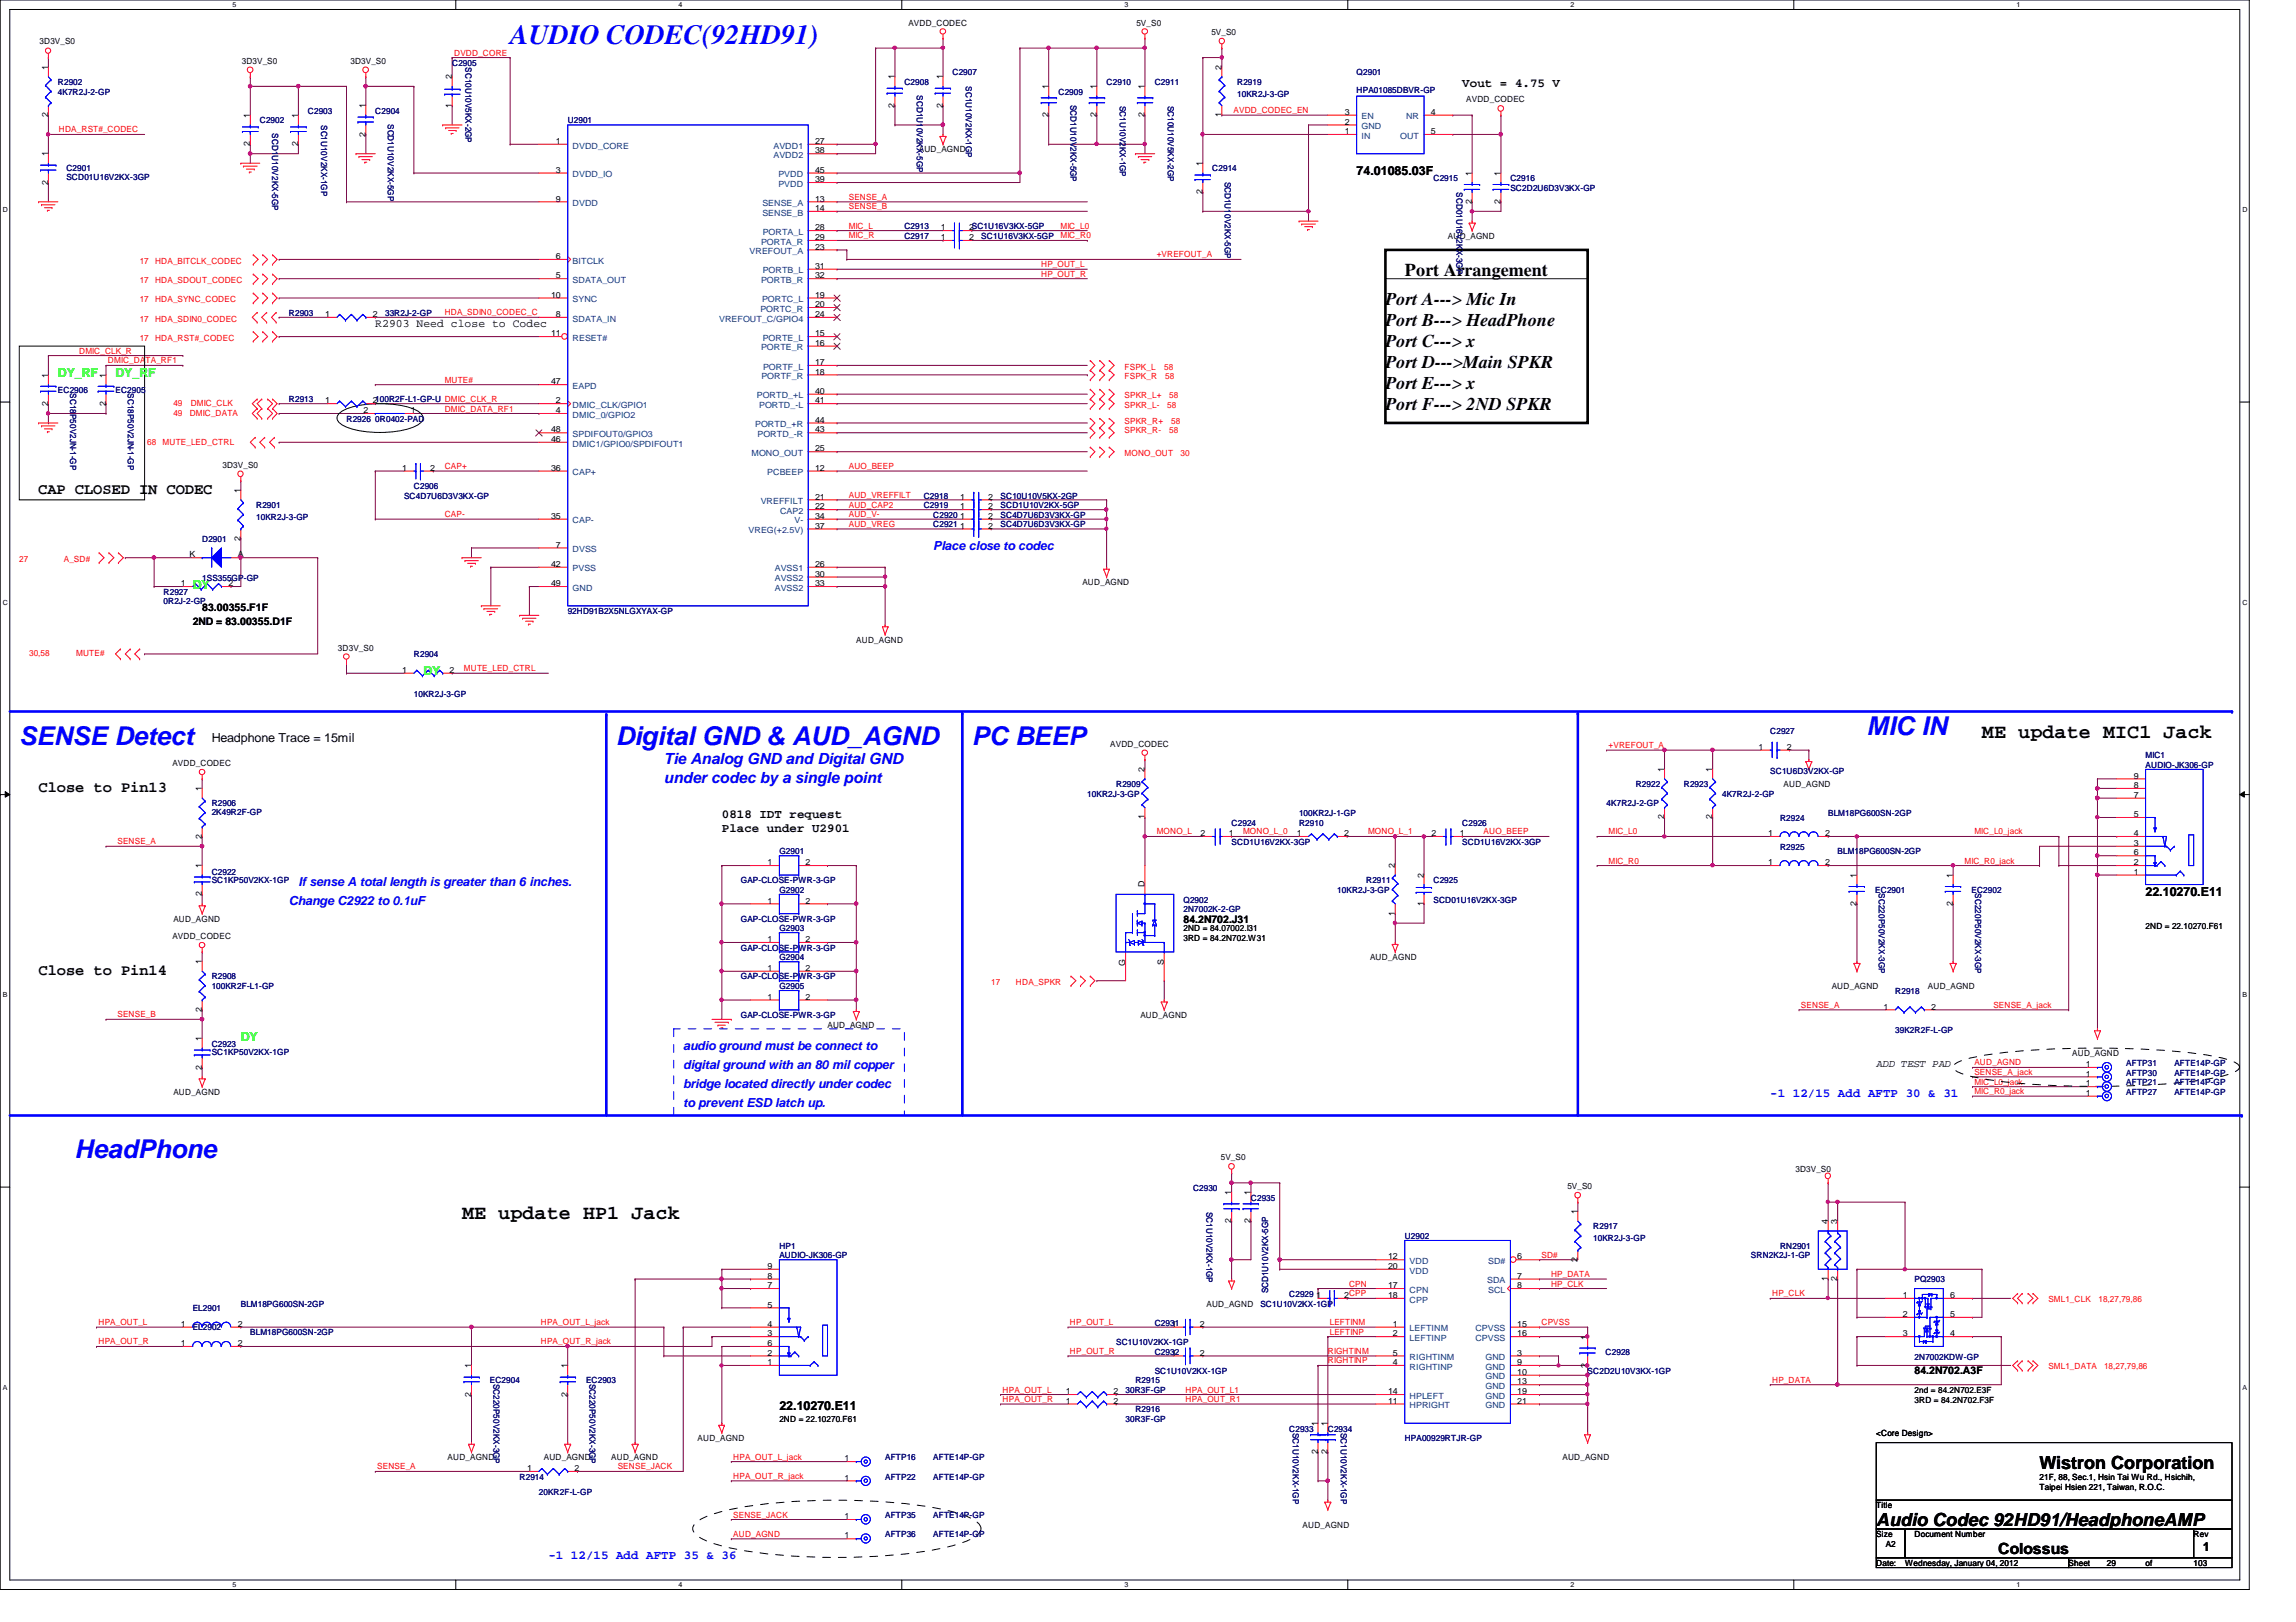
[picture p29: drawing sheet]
<svg xmlns="http://www.w3.org/2000/svg" width="297mm" height="210mm" viewBox="0 0 297 210" stroke-linecap="round" stroke-linejoin="round" font-family="sans-serif">
<defs><g id="words">
<text font-size="3.6" fill="#00f" x="66" y="5.7">AUDIO CODEC(92HD91)</text>
<g font-size="3.3" fill="#00f">
<text x="241.5" y="95.1">MIC IN</text>
<text x="2.5" y="96.4">SENSE Detect</text>
<text x="79.7" y="96.4">Digital GND &amp; AUD_AGND</text>
<text x="125.7" y="96.4">PC BEEP</text>
<text x="9.6" y="149.9">HeadPhone</text>
</g>
<g font-size="2.6">
<text x="256.4" y="95.5">ME update MIC1 Jack</text>
<text x="59.8" y="157.7">ME update HP1 Jack</text>
</g>
<g font-size="2.3">
<text x="181.7" y="35.7">Port Arrangement</text>
<text x="179.2" y="39.5">Port A---&gt; Mic In</text>
<text x="179.2" y="42.2">Port B---&gt; HeadPhone</text>
<text x="179.2" y="44.9">Port C---&gt; x</text>
<text x="179.2" y="47.6">Port D---&gt;Main SPKR</text>
<text x="179.2" y="50.3">Port E---&gt; x</text>
<text x="179.2" y="53">Port F---&gt; 2ND SPKR</text>
<text x="263.9" y="190.1">Wistron Corporation</text>
<text x="242.7" y="197.5">Audio Codec 92HD91/HeadphoneAMP</text>
</g>
<g font-size="2">
<text x="4.9" y="63.9">CAP CLOSED IN CODEC</text>
<text x="5" y="102.4">Close to Pin13</text>
<text x="5" y="126.1">Close to Pin14</text>
<text x="258.5" y="201.1">Colossus</text>
</g>
<g font-size="2" fill="#00f">
<text x="85.9" y="98.9">Tie Analog GND and Digital GND</text>
<text x="85.9" y="101.3">under codec by a single point</text>
</g>
<g font-size="1.6">
<text x="189.2" y="11.3">Vout = 4.75 V</text>
<text x="175.5" y="22.6">74.01085.03F</text>
<text x="27.4" y="96">Headphone Trace = 15mil</text>
<text x="93.4" y="105.9">0818 IDT request</text>
<text x="93.4" y="107.7">Place under U2901</text>
<text x="277.6" y="116">22.10270.E11</text>
<text x="100.8" y="182.5">22.10270.E11</text>
<text x="285" y="200.7">1</text>
</g>
<g font-size="1.6" fill="#0f0">
<text x="7.5" y="48.8">DY_RF</text>
<text x="14.9" y="48.8">DY_RF</text>
<text x="24.9" y="76.2">DY</text>
<text x="54.8" y="87.4">DY</text>
<text x="31.2" y="134.7">DY</text>
</g>
<g font-size="1.6" fill="#00f">
<text x="120.7" y="71.1">Place close to codec</text>
<text x="37.4" y="117.2">Change C2922 to 0.1uF</text>
<text x="38.6" y="114.7">If sense A total length is greater than 6 inches.</text>
<text x="88.4" y="135.8">audio ground must be connect to</text>
<text x="88.4" y="138.3">digital ground with an 80 mil copper</text>
<text x="88.4" y="140.8">bridge located directly under codec</text>
<text x="88.4" y="143.3">to prevent ESD latch up.</text>
<text x="229" y="142">-1 12/15 Add AFTP 30 &amp; 31</text>
<text x="70.9" y="201.7">-1 12/15 Add AFTP 35 &amp; 36</text>
</g>
<text font-size="1.5" x="48.6" y="42.3">R2903 Need close to Codec</text>
<g font-size="1.4">
<text x="24.9" y="80.9">2ND = 83.00355.D1F</text>
<text x="26.2" y="79">83.00355.F1F</text>
<text x="153.1" y="119.5">84.2N702.J31</text>
<text x="242.7" y="138">ADD TEST PAD</text>
<text x="247.7" y="177.8">84.2N702.A3F</text>
</g>
<g font-size="1.1">
<text x="5.1" y="5.8">3D3V_S0</text>
<text x="117.5" y="3.3">AVDD_CODEC</text>
<text x="147" y="3.3">5V_S0</text>
<text x="156.7" y="4.5">5V_S0</text>
<text x="6.2" y="9.1" transform="rotate(-90 6.2 9.1)">1</text>
<text x="31.3" y="8.3">3D3V_S0</text>
<text x="45.3" y="8.3">3D3V_S0</text>
<text x="58.5" y="10.3" transform="rotate(-90 58.5 10.3)">2</text>
<text x="115.7" y="10.3" transform="rotate(-90 115.7 10.3)">1</text>
<text x="122" y="10.3" transform="rotate(-90 122 10.3)">1</text>
<text x="135.6" y="11.6" transform="rotate(-90 135.6 11.6)">1</text>
<text x="141.9" y="11.6" transform="rotate(-90 141.9 11.6)">1</text>
<text x="148.1" y="11.6" transform="rotate(-90 148.1 11.6)">1</text>
<text x="158" y="9.1" transform="rotate(-90 158 9.1)">2</text>
<text x="6.2" y="15.2" transform="rotate(-90 6.2 15.2)">2</text>
<text x="32.3" y="15.3" transform="rotate(-90 32.3 15.3)">1</text>
<text x="38.6" y="15.3" transform="rotate(-90 38.6 15.3)">1</text>
<text x="47.3" y="17.7" transform="rotate(-90 47.3 17.7)">2</text>
<text x="47.3" y="14" transform="rotate(-90 47.3 14)">1</text>
<text x="58.5" y="14" transform="rotate(-90 58.5 14)">1</text>
<text x="115.7" y="14" transform="rotate(-90 115.7 14)">2</text>
<text x="122" y="14" transform="rotate(-90 122 14)">2</text>
<text x="135.6" y="15.2" transform="rotate(-90 135.6 15.2)">2</text>
<text x="141.9" y="15.2" transform="rotate(-90 141.9 15.2)">2</text>
<text x="148.1" y="15.2" transform="rotate(-90 148.1 15.2)">2</text>
<text x="158" y="15.2" transform="rotate(-90 158 15.2)">1</text>
<text x="174" y="17.4">1</text>
<text x="174" y="16.1">2</text>
<text x="174" y="14.9">3</text>
<text x="185.1" y="14.9">4</text>
<text x="185.1" y="17.4">5</text>
<text x="189.7" y="13.3">AVDD_CODEC</text>
<text x="6.2" y="23.9" transform="rotate(-90 6.2 23.9)">2</text>
<text x="6.2" y="20.2" transform="rotate(-90 6.2 20.2)">1</text>
<text x="32.3" y="18.9" transform="rotate(-90 32.3 18.9)">2</text>
<text x="38.6" y="18.9" transform="rotate(-90 38.6 18.9)">2</text>
<text x="71.9" y="18.6">1</text>
<text x="71.9" y="22.4">3</text>
<text x="105.4" y="18.6">27</text>
<text x="105.4" y="19.9">38</text>
<text x="105.4" y="23.6">39</text>
<text x="105.4" y="22.4">45</text>
<text x="118.9" y="19.7">AUD_AGND</text>
<text x="155.6" y="21.5" transform="rotate(-90 155.6 21.5)">1</text>
<text x="190.4" y="22.7" transform="rotate(-90 190.4 22.7)">1</text>
<text x="194.1" y="22.7" transform="rotate(-90 194.1 22.7)">1</text>
<text x="71.9" y="26.1">9</text>
<text x="105.4" y="26.1">13</text>
<text x="105.4" y="27.3">14</text>
<text x="105.4" y="29.8">28</text>
<text x="121.7" y="29.8">1</text>
<text x="125.4" y="29.8">2SC1U16V3KX-5GP</text>
<text x="155.6" y="25.1" transform="rotate(-90 155.6 25.1)">2</text>
<text x="190.4" y="26.4" transform="rotate(-90 190.4 26.4)">2</text>
<text x="194.1" y="26.4" transform="rotate(-90 194.1 26.4)">2</text>
<text x="71.9" y="33.5">6</text>
<text x="105.4" y="32.3">23</text>
<text x="105.4" y="31.1">29</text>
<text x="105.4" y="34.8">31</text>
<text x="121.7" y="31.1">1</text>
<text x="125.4" y="31.1">2</text>
<text x="187.3" y="30.9">AUD_AGND</text>
<text x="42.1" y="41">1</text>
<text x="48.2" y="41">2</text>
<text x="71.3" y="38.5">10</text>
<text x="71.9" y="41">8</text>
<text x="71.9" y="36">5</text>
<text x="105.4" y="38.5">19</text>
<text x="105.4" y="39.8">20</text>
<text x="105.4" y="41">24</text>
<text x="105.4" y="36">32</text>
<text x="71.3" y="43.5">11</text>
<text x="105.4" y="43.5">15</text>
<text x="105.4" y="44.7">16</text>
<text x="105.4" y="47.2">17</text>
<text x="6.2" y="52.5" transform="rotate(-90 6.2 52.5)">2</text>
<text x="6.2" y="48.9" transform="rotate(-90 6.2 48.9)">1</text>
<text x="13.7" y="52.5" transform="rotate(-90 13.7 52.5)">2</text>
<text x="13.7" y="48.9" transform="rotate(-90 13.7 48.9)">1</text>
<text x="42.1" y="52.2">1</text>
<text x="47" y="53.5">2</text>
<text x="48.2" y="52.2">2100R2F-L1-GP-U DMIC_CLK_R</text>
<text x="53.2" y="53.5">1</text>
<text x="71.3" y="49.7">47</text>
<text x="71.9" y="53.5">4</text>
<text x="71.9" y="52.2">2</text>
<text x="105.4" y="48.5">18</text>
<text x="105.4" y="51">40</text>
<text x="105.4" y="52.2">41</text>
<text x="71.3" y="57.2">46</text>
<text x="71.3" y="56">48</text>
<text x="105.4" y="58.4">25</text>
<text x="105.4" y="56">43</text>
<text x="105.4" y="54.7">44</text>
<text x="28.8" y="60.5">3D3V_S0</text>
<text x="31.1" y="63.8" transform="rotate(-90 31.1 63.8)">1</text>
<text x="52" y="60.9">1</text>
<text x="55.7" y="60.9">2</text>
<text x="71.3" y="60.9">36</text>
<text x="105.4" y="60.9">12</text>
<text x="105.4" y="64.6">21</text>
<text x="105.4" y="65.9">22</text>
<text x="124.2" y="64.6">1</text>
<text x="124.2" y="65.9">1</text>
<text x="127.8" y="64.6">2</text>
<text x="127.8" y="65.9">2</text>
<text x="31.1" y="70" transform="rotate(-90 31.1 70)">2</text>
<text x="71.3" y="67.1">35</text>
<text x="71.9" y="70.9">7</text>
<text x="105.4" y="67.1">34</text>
<text x="105.4" y="68.4">37</text>
<text x="124.2" y="67.1">1</text>
<text x="124.2" y="68.4">1</text>
<text x="127.8" y="67.1">2</text>
<text x="127.8" y="68.4">2</text>
<text x="23.4" y="75.9">1</text>
<text x="24.5" y="72.1">K</text>
<text x="29.5" y="75.9">2</text>
<text x="30.8" y="72.1">A</text>
<text x="71.3" y="75.9">49</text>
<text x="71.3" y="73.4">42</text>
<text x="105.4" y="73.4">26</text>
<text x="105.4" y="74.6">30</text>
<text x="105.4" y="75.9">33</text>
<text x="140" y="75.7">AUD_AGND</text>
<text x="110.8" y="83.2">AUD_AGND</text>
<text x="43.7" y="84.2">3D3V_S0</text>
<text x="52" y="87.1">1</text>
<text x="58.2" y="87.1">2</text>
<text x="22.3" y="99.1">AVDD_CODEC</text>
<text x="143.6" y="96.6">AVDD_CODEC</text>
<text x="148.1" y="99.9" transform="rotate(-90 148.1 99.9)">2</text>
<text x="215.3" y="99.9" transform="rotate(-90 215.3 99.9)">1</text>
<text x="221.5" y="99.9" transform="rotate(-90 221.5 99.9)">1</text>
<text x="227.5" y="97">1</text>
<text x="230.8" y="101.9">AUD_AGND</text>
<text x="231.2" y="97">2</text>
<text x="276.1" y="102">8</text>
<text x="276.1" y="100.8">9</text>
<text x="26.1" y="102.4" transform="rotate(-90 26.1 102.4)">1</text>
<text x="148.1" y="106" transform="rotate(-90 148.1 106)">1</text>
<text x="215.3" y="106" transform="rotate(-90 215.3 106)">2</text>
<text x="221.5" y="106" transform="rotate(-90 221.5 106)">2</text>
<text x="276.1" y="105.7">5</text>
<text x="276.1" y="103.3">7</text>
<text x="26.1" y="112.4" transform="rotate(-90 26.1 112.4)">1</text>
<text x="26.1" y="108.5" transform="rotate(-90 26.1 108.5)">2</text>
<text x="99.3" y="112">1</text>
<text x="104.2" y="112">2</text>
<text x="155.3" y="108.2">2</text>
<text x="159" y="108.2">1</text>
<text x="167.8" y="108.2">1</text>
<text x="173.9" y="108.2">2</text>
<text x="180.5" y="112.4" transform="rotate(-90 180.5 112.4)">2</text>
<text x="184.2" y="113.6" transform="rotate(-90 184.2 113.6)">2</text>
<text x="185.2" y="108.2">2</text>
<text x="188.8" y="108.2">1</text>
<text x="228.8" y="108.2">1</text>
<text x="228.8" y="112">1</text>
<text x="236.1" y="108.2">2</text>
<text x="236.1" y="112">2</text>
<text x="240.2" y="113.6" transform="rotate(-90 240.2 113.6)">1</text>
<text x="252.6" y="113.6" transform="rotate(-90 252.6 113.6)">1</text>
<text x="276.1" y="113.2">1</text>
<text x="276.1" y="112">2</text>
<text x="276.1" y="109.5">3</text>
<text x="276.1" y="108.2">4</text>
<text x="276.1" y="110.7">6</text>
<text x="22.4" y="119.3">AUD_AGND</text>
<text x="26.1" y="116" transform="rotate(-90 26.1 116)">2</text>
<text x="99.3" y="116.9">1</text>
<text x="104.2" y="116.9">2</text>
<text x="148.1" y="114.9" transform="rotate(-90 148.1 114.9)">D</text>
<text x="180.5" y="118.5" transform="rotate(-90 180.5 118.5)">1</text>
<text x="184.2" y="117.3" transform="rotate(-90 184.2 117.3)">1</text>
<text x="240.2" y="117.3" transform="rotate(-90 240.2 117.3)">2</text>
<text x="252.6" y="117.3" transform="rotate(-90 252.6 117.3)">2</text>
<text x="22.3" y="121.5">AVDD_CODEC</text>
<text x="26.1" y="124.8" transform="rotate(-90 26.1 124.8)">1</text>
<text x="99.3" y="121.9">1</text>
<text x="99.3" y="125.6">1</text>
<text x="104.2" y="121.9">2</text>
<text x="104.2" y="125.6">2</text>
<text x="145.6" y="125" transform="rotate(-90 145.6 125)">G</text>
<text x="150.6" y="124.8" transform="rotate(-90 150.6 124.8)">S</text>
<text x="153.1" y="120.5">2ND = 84.07002.I31</text>
<text x="153.1" y="121.8">3RD = 84.2N702.W31</text>
<text x="177.2" y="124.2">AUD_AGND</text>
<text x="277.6" y="120.3">2ND = 22.10270.F61</text>
<text x="26.1" y="130.9" transform="rotate(-90 26.1 130.9)">2</text>
<text x="99.3" y="129.4">1</text>
<text x="104.2" y="129.4">2</text>
<text x="147.5" y="131.7">AUD_AGND</text>
<text x="237" y="128">AUD_AGND</text>
<text x="243.7" y="130.6">1</text>
<text x="249.4" y="128">AUD_AGND</text>
<text x="249.8" y="130.6">2</text>
<text x="26.1" y="134.7" transform="rotate(-90 26.1 134.7)">1</text>
<text x="107.1" y="133">AUD_AGND</text>
<text x="268.1" y="136.7">AUD_AGND</text>
<text x="22.4" y="141.7">AUD_AGND</text>
<text x="26.1" y="138.4" transform="rotate(-90 26.1 138.4)">2</text>
<text x="269.8" y="140.6">1</text>
<text x="269.8" y="139.3">1</text>
<text x="269.8" y="141.8">1</text>
<text x="269.8" y="138.1">1</text>
<text x="157.9" y="150.2">5V_S0</text>
<text x="159.3" y="154.7" transform="rotate(-90 159.3 154.7)">1</text>
<text x="161.8" y="154.7" transform="rotate(-90 161.8 154.7)">1</text>
<text x="202.8" y="153.9">5V_S0</text>
<text x="232.3" y="151.6">3D3V_S0</text>
<text x="159.3" y="158.3" transform="rotate(-90 159.3 158.3)">2</text>
<text x="161.8" y="158.3" transform="rotate(-90 161.8 158.3)">2</text>
<text x="204.1" y="157.1" transform="rotate(-90 204.1 157.1)">1</text>
<text x="236.5" y="158.4" transform="rotate(-90 236.5 158.4)">4</text>
<text x="237.7" y="158.4" transform="rotate(-90 237.7 158.4)">3</text>
<text x="99.3" y="166.7">7</text>
<text x="99.3" y="165.5">8</text>
<text x="99.3" y="164.2">9</text>
<text x="170.3" y="168">1</text>
<text x="173.9" y="168">2CPP</text>
<text x="179.6" y="163">12</text>
<text x="179.6" y="164.2">20</text>
<text x="179.6" y="166.7">17</text>
<text x="179.6" y="168">18</text>
<text x="196.3" y="163">6</text>
<text x="196.3" y="166.7">8</text>
<text x="196.3" y="165.5">7</text>
<text x="204.1" y="163.3" transform="rotate(-90 204.1 163.3)">2</text>
<text x="236.5" y="165.8" transform="rotate(-90 236.5 165.8)">1</text>
<text x="237.7" y="165.8" transform="rotate(-90 237.7 165.8)">2</text>
<text x="246.2" y="168">1</text>
<text x="252.3" y="168">6</text>
<text x="23.4" y="171.7">1</text>
<text x="30.8" y="171.7">2</text>
<text x="99.3" y="172.9">3</text>
<text x="99.3" y="171.7">4</text>
<text x="99.3" y="169.2">5</text>
<text x="151.6" y="171.7">1</text>
<text x="155.2" y="171.7">2</text>
<text x="156.1" y="169.1">AUD_AGND</text>
<text x="180.2" y="171.7">1</text>
<text x="180.2" y="172.9">2</text>
<text x="196.3" y="171.7">15</text>
<text x="196.3" y="172.9">16</text>
<text x="205.4" y="173.4" transform="rotate(-90 205.4 173.4)">1</text>
<text x="246.2" y="170.4">2</text>
<text x="246.2" y="172.9">3</text>
<text x="252.3" y="172.9">4</text>
<text x="252.3" y="170.4">5</text>
<text x="23.4" y="174.2">1</text>
<text x="30.8" y="174.2">2</text>
<text x="61" y="177.1" transform="rotate(-90 61 177.1)">1</text>
<text x="73.4" y="177.1" transform="rotate(-90 73.4 177.1)">1</text>
<text x="99.3" y="176.7">1</text>
<text x="99.3" y="175.4">2</text>
<text x="99.3" y="174.2">6</text>
<text x="151.6" y="175.4">1</text>
<text x="155.2" y="175.4">2</text>
<text x="180.2" y="175.4">5</text>
<text x="180.2" y="176.7">4</text>
<text x="196.3" y="175.4">3</text>
<text x="196.3" y="176.7">9</text>
<text x="196.3" y="177.9">10</text>
<text x="196.3" y="179.2">13</text>
<text x="205.4" y="177" transform="rotate(-90 205.4 177)">2</text>
<text x="61" y="180.7" transform="rotate(-90 61 180.7)">2</text>
<text x="73.4" y="180.7" transform="rotate(-90 73.4 180.7)">2</text>
<text x="100.8" y="184">2ND = 22.10270.F61</text>
<text x="137.9" y="181.7">1</text>
<text x="137.9" y="180.4">1</text>
<text x="144.1" y="181.7">2</text>
<text x="144.1" y="180.4">2</text>
<text x="170.5" y="184.5" transform="rotate(-90 170.5 184.5)">1</text>
<text x="171.7" y="184.5" transform="rotate(-90 171.7 184.5)">1</text>
<text x="179.6" y="180.4">14</text>
<text x="179.6" y="181.7">11</text>
<text x="196.3" y="180.4">19</text>
<text x="196.3" y="181.7">21</text>
<text x="242.7" y="185.9">&lt;Core Design&gt;</text>
<text x="247.7" y="180.3">2nd = 84.2N702.E3F</text>
<text x="247.7" y="181.5">3RD = 84.2N702.F3F</text>
<text x="57.9" y="189">AUD_AGND</text>
<text x="68.2" y="190.4">1</text>
<text x="70.4" y="189">AUD_AGND</text>
<text x="74.3" y="190.4">2</text>
<text x="79.1" y="189">AUD_AGND</text>
<text x="90.3" y="186.5">AUD_AGND</text>
<text x="109.3" y="191.6">1</text>
<text x="109.3" y="189.1">1</text>
<text x="170.5" y="188.2" transform="rotate(-90 170.5 188.2)">2</text>
<text x="171.7" y="188.2" transform="rotate(-90 171.7 188.2)">2</text>
<text x="202.1" y="189">AUD_AGND</text>
<text x="263.9" y="191.5">21F, 88, Sec.1, Hsin Tai Wu Rd., Hsichih,</text>
<text x="109.3" y="196.6">1</text>
<text x="168.5" y="197.7">AUD_AGND</text>
<text x="242.7" y="195.2">Title</text>
<text x="263.9" y="192.8">Taipei Hsien 221, Taiwan, R.O.C.</text>
<text x="109.3" y="199.1">1</text>
<text x="242.7" y="198.9">Size</text>
<text x="242.7" y="202.6">Date:</text>
<text x="244" y="200.2">A2</text>
<text x="246.5" y="202.6">Wednesday, January 04, 2012</text>
<text x="247.7" y="198.9">Document Number</text>
<text x="267.6" y="202.6">Sheet</text>
<text x="272.6" y="202.6">29</text>
<text x="277.6" y="202.6">of</text>
<text x="283.8" y="198.9">Rev</text>
<text x="283.8" y="202.6">103</text>
</g>
<g font-size="1.1" fill="#000080">
<text x="7.5" y="11">R2902</text>
<text x="58.5" y="8.5">C2905</text>
<text x="60.2" y="8.7" transform="rotate(90 60.2 8.7)">SC10U10V5KX-2GP</text>
<text x="117" y="11">C2908</text>
<text x="123.2" y="9.7">C2907</text>
<text x="125" y="11.2" transform="rotate(90 125 11.2)">SC1U10V2KX-1GP</text>
<text x="143.2" y="11">C2910</text>
<text x="149.4" y="11">C2911</text>
<text x="160.1" y="11">R2919</text>
<text x="175.5" y="9.7">Q2901</text>
<text x="175.5" y="12">HPA01085DBVR-GP</text>
<text x="7.5" y="12.2">4K7R2J-2-GP</text>
<text x="33.6" y="16">C2902</text>
<text x="35.2" y="17.3" transform="rotate(90 35.2 17.3)">SCD1U10V2KX-5GP</text>
<text x="39.8" y="14.7">C2903</text>
<text x="41.6" y="16.2" transform="rotate(90 41.6 16.2)">SC1U10V2KX-1GP</text>
<text x="48.6" y="14.7">C2904</text>
<text x="50.2" y="16" transform="rotate(90 50.2 16)">SCD1U10V2KX-5GP</text>
<text x="73.4" y="16">U2901</text>
<text x="118.6" y="12.3" transform="rotate(90 118.6 12.3)">SCD1U10V2KX-5GP</text>
<text x="136.9" y="12.2">C2909</text>
<text x="138.5" y="13.5" transform="rotate(90 138.5 13.5)">SCD1U10V2KX-5GP</text>
<text x="144.9" y="13.7" transform="rotate(90 144.9 13.7)">SC1U10V2KX-1GP</text>
<text x="151.1" y="13.7" transform="rotate(90 151.1 13.7)">SC10U10V5KX-2GP</text>
<text x="160.1" y="12.5">10KR2J-3-GP</text>
<text x="8.6" y="22.2">C2901</text>
<text x="8.6" y="23.3">SCD01U16V2KX-3GP</text>
<text x="156.8" y="22.2">C2914</text>
<text x="158.5" y="23.5" transform="rotate(90 158.5 23.5)">SCD1U10V2KX-5GP</text>
<text x="185.5" y="23.5">C2915</text>
<text x="195.4" y="23.5">C2916</text>
<text x="117" y="29.7">C2913</text>
<text x="188.4" y="24.9" transform="rotate(90 188.4 24.9)">SCD01U16V2KX-3GP</text>
<text x="195.4" y="24.7">SC2D2U6D3V3KX-GP</text>
<text x="117" y="30.9">C2917</text>
<text x="127" y="30.9">SC1U16V3KX-5GP</text>
<text x="37.4" y="40.9">R2903</text>
<text x="49.8" y="40.9">33R2J-2-GP</text>
<text x="7.5" y="50.8">EC2906</text>
<text x="9.1" y="50.9" transform="rotate(90 9.1 50.9)">SC18P50V2JN-1-GP</text>
<text x="14.9" y="50.8">EC2905</text>
<text x="16.5" y="50.9" transform="rotate(90 16.5 50.9)">SC18P50V2JN-1-GP</text>
<text x="37.4" y="52.1">R2913</text>
<text x="44.8" y="54.6">R2926 0R0402-PAD</text>
<text x="33.1" y="65.7">R2901</text>
<text x="52.3" y="64.5">SC4D7U6D3V3KX-GP</text>
<text x="53.5" y="63.3">C2906</text>
<text x="119.5" y="64.5">C2918</text>
<text x="119.5" y="65.7">C2919</text>
<text x="129.5" y="64.5">SC10U10V5KX-2GP</text>
<text x="129.5" y="65.7">SCD1U10V2KX-5GP</text>
<text x="26.2" y="70.1">D2901</text>
<text x="33.1" y="67.3">10KR2J-3-GP</text>
<text x="120.7" y="67">C2920</text>
<text x="120.7" y="68.2">C2921</text>
<text x="129.5" y="67">SC4D7U6D3V3KX-GP</text>
<text x="129.5" y="68.2">SC4D7U6D3V3KX-GP</text>
<text x="21.2" y="77">R2927</text>
<text x="26.2" y="75.2">1SS355GP-GP</text>
<text x="21.2" y="78.2">0R2J-2-GP</text>
<text x="73.4" y="79.5">92HD91B2X5NLGXYAX-GP</text>
<text x="53.5" y="85">R2904</text>
<text x="53.5" y="90.2">10KR2J-3-GP</text>
<text x="229" y="95">C2927</text>
<text x="144.4" y="101.9">R2909</text>
<text x="211.6" y="101.9">R2922</text>
<text x="217.8" y="101.9">R2923</text>
<text x="229" y="100.1">SC1U6D3V2KX-GP</text>
<text x="277.6" y="98.1">MIC1</text>
<text x="277.6" y="99.4">AUDIO-JK306-GP</text>
<text x="27.4" y="104.4">R2906</text>
<text x="27.4" y="105.5">2K49R2F-GP</text>
<text x="140.7" y="103.1">10KR2J-3-GP</text>
<text x="159.3" y="106.8">C2924</text>
<text x="168.1" y="106.8">R2910</text>
<text x="168.1" y="105.6">100KR2J-1-GP</text>
<text x="189.2" y="106.8">C2926</text>
<text x="207.9" y="104.4">4K7R2J-2-GP</text>
<text x="222.8" y="103.1">4K7R2J-2-GP</text>
<text x="230.3" y="106.2">R2924</text>
<text x="236.5" y="105.6">BLM18PG600SN-2GP</text>
<text x="27.4" y="113.2">C2922</text>
<text x="100.8" y="110.6">G2901</text>
<text x="159.3" y="109.3">SCD1U16V2KX-3GP</text>
<text x="189.2" y="109.3">SCD1U16V2KX-3GP</text>
<text x="230.3" y="109.9">R2925</text>
<text x="237.7" y="110.6">BLM18PG600SN-2GP</text>
<text x="27.4" y="114.3">SC1KP50V2KX-1GP</text>
<text x="95.8" y="114.3">GAP-CLOSE-PWR-3-GP</text>
<text x="95.8" y="119.3">GAP-CLOSE-PWR-3-GP</text>
<text x="100.8" y="115.5">G2902</text>
<text x="153.1" y="116.8">Q2902</text>
<text x="153.1" y="118">2N7002K-2-GP</text>
<text x="173" y="115.5">10KR2J-3-GP</text>
<text x="176.7" y="114.3">R2911</text>
<text x="185.5" y="114.3">C2925</text>
<text x="185.5" y="116.8">SCD01U16V2KX-3GP</text>
<text x="242.6" y="115.5">EC2901</text>
<text x="243.1" y="115.6" transform="rotate(90 243.1 115.6)">SC220P50V2KX-3GP</text>
<text x="255.1" y="115.5">EC2902</text>
<text x="255.5" y="115.6" transform="rotate(90 255.5 115.6)">SC220P50V2KX-3GP</text>
<text x="95.8" y="123">GAP-CLOSE-PWR-3-GP</text>
<text x="100.8" y="120.5">G2903</text>
<text x="100.8" y="124.2">G2904</text>
<text x="27.4" y="126.7">R2908</text>
<text x="27.4" y="128">100KR2F-L1-GP</text>
<text x="95.8" y="126.7">GAP-CLOSE-PWR-3-GP</text>
<text x="95.8" y="131.7">GAP-CLOSE-PWR-3-GP</text>
<text x="100.8" y="128">G2905</text>
<text x="245.2" y="128.6">R2918</text>
<text x="27.4" y="135.5">C2923</text>
<text x="27.4" y="136.6">SC1KP50V2KX-1GP</text>
<text x="245.2" y="133.7">39K2R2F-L-GP</text>
<text x="275.1" y="138">AFTP31</text>
<text x="281.3" y="138">AFTE14P-GP</text>
<text x="275.1" y="140.4">AFTP21</text>
<text x="275.1" y="139.2">AFTP30</text>
<text x="275.1" y="141.7">AFTP27</text>
<text x="281.3" y="140.4">AFTE14P-GP</text>
<text x="281.3" y="139.2">AFTE14P-GP</text>
<text x="281.3" y="141.7">AFTE14P-GP</text>
<text x="154.3" y="154.1">C2930</text>
<text x="161.8" y="155.4">C2935</text>
<text x="100.8" y="161.6">HP1</text>
<text x="156.1" y="156.8" transform="rotate(90 156.1 156.8)">SC1U10V2KX-1GP</text>
<text x="181.7" y="160.4">U2902</text>
<text x="206.1" y="159.1">R2917</text>
<text x="206.1" y="160.6">10KR2J-3-GP</text>
<text x="230.3" y="161.6">RN2901</text>
<text x="100.8" y="162.9">AUDIO-JK306-GP</text>
<text x="164.1" y="167.4" transform="rotate(-90 164.1 167.4)">SCD1U10V2KX-5GP</text>
<text x="166.8" y="167.8">C2929</text>
<text x="226.5" y="162.9">SRN2K2J-1-GP</text>
<text x="247.7" y="165.9">PQ2903</text>
<text x="24.9" y="169.7">EL2901</text>
<text x="24.9" y="172.2">EL2902</text>
<text x="31.2" y="169.1">BLM18PG600SN-2GP</text>
<text x="32.4" y="172.8">BLM18PG600SN-2GP</text>
<text x="149.4" y="171.5">C2931</text>
<text x="163.1" y="169.1">SC1U10V2KX-1GP</text>
<text x="63.4" y="179">EC2904</text>
<text x="63.8" y="179.1" transform="rotate(90 63.8 179.1)">SC220P50V2KX-3GP</text>
<text x="75.8" y="179">EC2903</text>
<text x="76.3" y="179.1" transform="rotate(90 76.3 179.1)">SC220P50V2KX-3GP</text>
<text x="144.4" y="174">SC1U10V2KX-1GP</text>
<text x="146.9" y="179">R2915</text>
<text x="149.4" y="175.3">C2932</text>
<text x="149.4" y="177.8">SC1U10V2KX-1GP</text>
<text x="205.4" y="177.8">SC2D2U10V3KX-1GP</text>
<text x="207.7" y="175.3">C2928</text>
<text x="247.7" y="176">2N7002KDW-GP</text>
<text x="145.6" y="184">30R3F-GP</text>
<text x="145.6" y="180.3">30R3F-GP</text>
<text x="146.9" y="182.8">R2916</text>
<text x="166.8" y="185.3">C2933</text>
<text x="167.3" y="185.4" transform="rotate(90 167.3 185.4)">SC1U10V2KX-1GP</text>
<text x="171.8" y="185.3">C2934</text>
<text x="173.5" y="185.4" transform="rotate(90 173.5 185.4)">SC1U10V2KX-1GP</text>
<text x="67.2" y="191.5">R2914</text>
<text x="114.5" y="191.5">AFTP22</text>
<text x="114.5" y="189">AFTP16</text>
<text x="120.7" y="191.5">AFTE14P-GP</text>
<text x="120.7" y="189">AFTE14P-GP</text>
<text x="181.7" y="186.5">HPA00929RTJR-GP</text>
<text x="69.7" y="193.5">20KR2F-L-GP</text>
<text x="114.5" y="196.4">AFTP35</text>
<text x="120.7" y="196.4">AFTE14P-GP</text>
<text x="114.5" y="198.9">AFTP36</text>
<text x="120.7" y="198.9">AFTE14P-GP</text>
</g>
<g font-size="1.1" fill="#f00">
<text x="58.8" y="7.2">DVDD_CORE</text>
<text x="7.6" y="17.1">HDA_RST#_CODEC</text>
<text x="159.6" y="14.6">AVDD_CODEC_EN</text>
<text x="109.8" y="29.6">MIC_L</text>
<text x="109.8" y="25.9">SENSE_A</text>
<text x="109.8" y="27.1">SENSE_B</text>
<text x="137.2" y="29.6">MIC_L0</text>
<text x="18.1" y="34.2">17</text>
<text x="20.1" y="34.2">HDA_BITCLK_CODEC</text>
<text x="109.8" y="30.9">MIC_R</text>
<text x="134.7" y="35.8">HP_OUT_R</text>
<text x="134.7" y="34.6">HP_OUT_L</text>
<text x="137.2" y="30.9">MIC_R0</text>
<text x="149.6" y="33.3">+VREFOUT_A</text>
<text x="18.1" y="36.6">17</text>
<text x="18.1" y="39.1">17</text>
<text x="18.1" y="41.6">17</text>
<text x="20.1" y="36.6">HDA_SDOUT_CODEC</text>
<text x="20.1" y="39.1">HDA_SYNC_CODEC</text>
<text x="20.1" y="41.6">HDA_SDIN0_CODEC</text>
<text x="57.5" y="40.8">HDA_SDIN0_CODEC_C</text>
<text x="10.2" y="45.8">DMIC_CLK_R</text>
<text x="14" y="47">DMIC_DATA_RF1</text>
<text x="18.1" y="44.1">17</text>
<text x="20.1" y="44.1">HDA_RST#_CODEC</text>
<text x="145.5" y="47.8">FSPK_L</text>
<text x="150.6" y="47.8">58</text>
<text x="22.4" y="52.6">49</text>
<text x="22.4" y="53.8">49</text>
<text x="24.6" y="53.8">DMIC_DATA</text>
<text x="24.7" y="52.6">DMIC_CLK</text>
<text x="57.5" y="49.5">MUTE#</text>
<text x="57.5" y="53.3">DMIC_DATA_RF1</text>
<text x="145.5" y="51.6">SPKR_L+</text>
<text x="145.5" y="52.8">SPKR_L-</text>
<text x="145.5" y="49.1">FSPK_R</text>
<text x="150.7" y="49.1">58</text>
<text x="151" y="52.8">58</text>
<text x="151.3" y="51.6">58</text>
<text x="19" y="57.5">68</text>
<text x="21" y="57.5">MUTE_LED_CTRL</text>
<text x="145.5" y="59.1">MONO_OUT</text>
<text x="145.5" y="56">SPKR_R-</text>
<text x="145.5" y="54.8">SPKR_R+</text>
<text x="151.3" y="56">58</text>
<text x="151.5" y="54.8">58</text>
<text x="152.7" y="59.1">30</text>
<text x="57.5" y="60.7">CAP+</text>
<text x="109.8" y="64.4">AUD_VREFFILT</text>
<text x="109.8" y="65.7">AUD_CAP2</text>
<text x="109.8" y="60.7">AUO_BEEP</text>
<text x="57.5" y="66.9">CAP-</text>
<text x="109.8" y="68.2">AUD_VREG</text>
<text x="109.8" y="66.9">AUD_V-</text>
<text x="2.5" y="72.7">27</text>
<text x="8.3" y="72.7">A_SD#</text>
<text x="3.8" y="84.9">30,58</text>
<text x="9.9" y="84.9">MUTE#</text>
<text x="60" y="86.9">MUTE_LED_CTRL</text>
<text x="208.1" y="96.8">+VREFOUT_A</text>
<text x="149.6" y="108">MONO_L</text>
<text x="160.8" y="108">MONO_L_0</text>
<text x="177" y="108">MONO_L_1</text>
<text x="191.9" y="108">AUO_BEEP</text>
<text x="208.1" y="108">MIC_L0</text>
<text x="255.4" y="108">MIC_L0_jack</text>
<text x="15.2" y="109.3">SENSE_A</text>
<text x="208.1" y="111.8">MIC_R0</text>
<text x="254.2" y="111.8">MIC_R0_jack</text>
<text x="15.2" y="131.7">SENSE_B</text>
<text x="128.2" y="127.5">17</text>
<text x="131.4" y="127.5">HDA_SPKR</text>
<text x="233" y="130.4">SENSE_A</text>
<text x="257.9" y="130.4">SENSE_A_jack</text>
<text x="255.4" y="137.9">AUD_AGND</text>
<text x="255.4" y="140.4">MIC_L0_jack</text>
<text x="255.4" y="141.6">MIC_R0_jack</text>
<text x="255.4" y="139.1">SENSE_A_jack</text>
<text x="174.5" y="166.5">CPN</text>
<text x="199.4" y="162.8">SD#</text>
<text x="200.7" y="165.3">HP_DATA</text>
<text x="200.7" y="166.5">HP_CLK</text>
<text x="229.3" y="167.8">HP_CLK</text>
<text x="12.7" y="171.5">HPA_OUT_L</text>
<text x="12.7" y="174">HPA_OUT_R</text>
<text x="70" y="174">HPA_OUT_R_jack</text>
<text x="70" y="171.5">HPA_OUT_L_jack</text>
<text x="138.4" y="171.5">HP_OUT_L</text>
<text x="172" y="172.7">LEFTINP</text>
<text x="172" y="171.5">LEFTINM</text>
<text x="199.4" y="171.5">CPVSS</text>
<text x="265" y="168.4">SML1_CLK</text>
<text x="271.5" y="168.4">18,27,79,86</text>
<text x="138.4" y="175.2">HP_OUT_R</text>
<text x="171.8" y="175.2">RIGHTINM</text>
<text x="171.8" y="176.4">RIGHTINP</text>
<text x="229.3" y="178.9">HP_DATA</text>
<text x="265" y="177.2">SML1_DATA</text>
<text x="272.2" y="177.2">18,27,79,86</text>
<text x="129.7" y="180.2">HPA_OUT_L</text>
<text x="129.7" y="181.4">HPA_OUT_R</text>
<text x="153.4" y="181.4">HPA_OUT_R1</text>
<text x="153.4" y="180.2">HPA_OUT_L1</text>
<text x="48.8" y="190.2">SENSE_A</text>
<text x="79.9" y="190.2">SENSE_JACK</text>
<text x="94.9" y="191.4">HPA_OUT_R_jack</text>
<text x="94.9" y="188.9">HPA_OUT_L_jack</text>
<text x="94.9" y="196.4">SENSE_JACK</text>
<text x="94.9" y="198.9">AUD_AGND</text>
</g>
<g font-size="1.1" fill="#004080">
<text x="176.1" y="17.9">IN</text>
<text x="176.1" y="16.7">GND</text>
<text x="176.1" y="15.5">EN</text>
<text x="181.1" y="17.9">OUT</text>
<text x="181.9" y="15.5">NR</text>
<text x="74.1" y="19.2">DVDD_CORE</text>
<text x="74.1" y="22.9">DVDD_IO</text>
<text x="100.1" y="19.2">AVDD1</text>
<text x="100.1" y="20.4">AVDD2</text>
<text x="100.7" y="22.9">PVDD</text>
<text x="74.1" y="26.7">DVDD</text>
<text x="98.6" y="26.7">SENSE_A</text>
<text x="98.6" y="27.9">SENSE_B</text>
<text x="100.7" y="24.2">PVDD</text>
<text x="74.1" y="34.1">BITCLK</text>
<text x="97" y="32.9">VREFOUT_A</text>
<text x="98.5" y="31.7">PORTA_R</text>
<text x="98.7" y="30.4">PORTA_L</text>
<text x="98.7" y="35.4">PORTB_L</text>
<text x="74.1" y="41.6">SDATA_IN</text>
<text x="74.1" y="39.1">SYNC</text>
<text x="74.1" y="36.6">SDATA_OUT</text>
<text x="93" y="41.6">VREFOUT_C/GPIO4</text>
<text x="98.4" y="40.3">PORTC_R</text>
<text x="98.5" y="36.6">PORTB_R</text>
<text x="98.6" y="39.1">PORTC_L</text>
<text x="74.1" y="44.1">RESET#</text>
<text x="98.5" y="45.3">PORTE_R</text>
<text x="98.7" y="44.1">PORTE_L</text>
<text x="98.7" y="47.8">PORTF_L</text>
<text x="74.1" y="52.8">DMIC_CLK/GPIO1</text>
<text x="74.1" y="50.3">EAPD</text>
<text x="97.9" y="51.6">PORTD_+L</text>
<text x="98.2" y="52.8">PORTD_-L</text>
<text x="98.5" y="49.1">PORTF_R</text>
<text x="74.1" y="54.1">DMIC_0/GPIO2</text>
<text x="74.1" y="57.8">DMIC1/GPIO0/SPDIFOUT1</text>
<text x="74.1" y="56.6">SPDIFOUT0/GPIO3</text>
<text x="97.2" y="59">MONO_OUT</text>
<text x="97.7" y="55.3">PORTD_+R</text>
<text x="98" y="56.6">PORTD_-R</text>
<text x="74.1" y="61.5">CAP+</text>
<text x="98.4" y="65.2">VREFFILT</text>
<text x="99.3" y="61.5">PCBEEP</text>
<text x="74.1" y="71.5">DVSS</text>
<text x="74.1" y="67.7">CAP-</text>
<text x="96.9" y="69">VREG(+2.5V)</text>
<text x="100.9" y="66.5">CAP2</text>
<text x="102.8" y="67.7">V-</text>
<text x="74.1" y="76.5">GND</text>
<text x="74.1" y="74">PVSS</text>
<text x="100.2" y="74">AVSS1</text>
<text x="100.2" y="75.2">AVSS2</text>
<text x="100.2" y="76.5">AVSS2</text>
<text x="182.4" y="163.6">VDD</text>
<text x="182.4" y="164.8">VDD</text>
<text x="182.4" y="167.3">CPN</text>
<text x="192.4" y="166.1">SDA</text>
<text x="192.5" y="163.6">SD#</text>
<text x="192.5" y="167.3">SCL</text>
<text x="182.4" y="172.3">LEFTINM</text>
<text x="182.4" y="173.5">LEFTINP</text>
<text x="182.4" y="168.6">CPP</text>
<text x="190.9" y="172.3">CPVSS</text>
<text x="190.9" y="173.5">CPVSS</text>
<text x="182.4" y="176">RIGHTINM</text>
<text x="182.4" y="177.2">RIGHTINP</text>
<text x="192.2" y="176">GND</text>
<text x="192.2" y="177.2">GND</text>
<text x="192.2" y="178.5">GND</text>
<text x="192.2" y="179.7">GND</text>
<text x="182.4" y="181">HPLEFT</text>
<text x="182.4" y="182.2">HPRIGHT</text>
<text x="192.2" y="181">GND</text>
<text x="192.2" y="182.2">GND</text>
</g>
<g font-size=".9">
<text x="30.1" y=".9">5</text>
<text x="87.8" y=".9">4</text>
<text x="145.5" y=".9">3</text>
<text x="203.2" y=".9">2</text>
<text x="260.9" y=".9">1</text>
<text x=".4" y="27.4">D</text>
<text x="290.1" y="27.4">D</text>
<text x=".4" y="78.2">C</text>
<text x="290.1" y="78.2">C</text>
<text x=".4" y="129">B</text>
<text x="290.1" y="129">B</text>
<text x=".4" y="179.8">A</text>
<text x="290.1" y="179.8">A</text>
<text x="30.1" y="205.4">5</text>
<text x="87.8" y="205.4">4</text>
<text x="145.5" y="205.4">3</text>
<text x="203.2" y="205.4">2</text>
<text x="260.9" y="205.4">1</text>
</g>
</g></defs>
<path d="M0 0h291v205.7h-291zM1.3 1.2h288.5v203.3h-288.5z" fill="none" stroke="#000" stroke-width=".13"/>
<g fill="#fff">
<path d="M30.1 .1h.5v1h-.5z"/>
<path d="M30.1 204.6h.5v1h-.5z"/>
</g>
<path d="M59 0v1.2M59 204.5v1.2" fill="none" stroke="#000" stroke-width=".13"/>
<g fill="#fff">
<path d="M87.8 .1h.5v1h-.5z"/>
<path d="M87.8 204.6h.5v1h-.5z"/>
</g>
<path d="M116.7 0v1.2M116.7 204.5v1.2" fill="none" stroke="#000" stroke-width=".13"/>
<g fill="#fff">
<path d="M145.5 .1h.5v1h-.5z"/>
<path d="M145.5 204.6h.5v1h-.5z"/>
</g>
<path d="M174.4 0v1.2M174.4 204.5v1.2" fill="none" stroke="#000" stroke-width=".13"/>
<g fill="#fff">
<path d="M203.2 .1h.5v1h-.5z"/>
<path d="M203.2 204.6h.5v1h-.5z"/>
</g>
<path d="M232.1 0v1.2M232.1 204.5v1.2" fill="none" stroke="#000" stroke-width=".13"/>
<g fill="#fff">
<path d="M260.9 .1h.5v1h-.5z"/>
<path d="M260.9 204.6h.5v1h-.5z"/>
<path d="M.4 26.6h.6v1h-.6z"/>
<path d="M290.1 26.6h.6v1h-.6z"/>
<path d="M.4 77.4h.6v1h-.6z"/>
<path d="M290.1 77.4h.6v1h-.6z"/>
</g>
<path d="M0 52h1.3M289.8 52h1.2" fill="none" stroke="#000" stroke-width=".13"/>
<g fill="#fff">
<path d="M.4 128.2h.6v1h-.6z"/>
<path d="M290.1 128.2h.6v1h-.6z"/>
</g>
<path d="M0 102.8h1.3M.7 102.4l.6 .4-.6 .4zM289.8 102.8l.6-.4v.8zM289.8 102.8h1.2" fill="none" stroke="#000" stroke-width=".13"/>
<path d="M.7 102.4l.6 .4-.6 .4zM289.8 102.8l.6-.4v.8z" fill="#000"/>
<g fill="#fff">
<path d="M.4 179h.5v1h-.5z"/>
<path d="M290.1 179h.6v1h-.6z"/>
</g>
<path d="M0 153.6h1.3M289.8 153.6h1.2" fill="none" stroke="#000" stroke-width=".13"/>
<path d="M108.3 64.7h.1M108.3 64.7h16.2M128.2 64.7h.1M128.2 68.5h.1M128.2 64.7h15M128.2 68.5h15" fill="none" stroke="#800040" stroke-width=".13"/>
<path d="M143 68.3h.3v.1v.1l-.2 .1-.1-.1z" fill-rule="evenodd" fill="#f0f"/>
<path d="M143 68.3h.3v.1v.1l-.2 .1-.1-.1z" fill="none" stroke="#f0f" stroke-width=".13"/>
<g fill="none" stroke="#800040" stroke-width=".13">
<path d="M66 18.7h.1M66 7.5h.1M66 18.7h3.7M66 7.5v11.2M36.1 33.6h.1M36.1 36.1h.1M36.1 38.6h.1M36.1 33.6h33.6M36.1 36.1h33.6M36.1 38.6h33.6M108.3 29.8h.1M108.3 32.3h.1"/>
<path d="M108.3 36.1h.1M108.3 34.8h.1M108.3 36.1h32.4M108.3 29.8h13.7M108.3 32.3h1.3M108.3 34.8h32.4M36.1 43.6h.1M36.1 43.6h33.6M48.6 49.8h.1M48.6 49.8h21.1M48.6 61h.1M48.6 61h3.7"/>
<path d="M108.3 68.5h.1M108.3 68.5h16.2M114.5 75.9h.1M114.5 75.9v5M44.8 85.9h.1M44.8 87.1h.1M44.8 87.1h7.5M44.8 85.9v1.2M58.5 87.1h.1M58.5 87.1h12.4"/>
</g>
<path d="M114.4 75.7h.2l.1 .2-.1 .1-.1 .1-.1-.1z" fill-rule="evenodd" fill="#f0f"/>
<path d="M114.4 75.7h.2l.1 .2-.1 .1-.1 .1-.1-.1z" fill="none" stroke="#f0f" stroke-width=".13"/>
<path d="M113.3 18.7h.1M113.3 18.7v1.2M109.6 32.3h.1M109.6 32.3v1.3M48.6 61h.1M48.6 61v6.2" fill="none" stroke="#800040" stroke-width=".13"/>
<path d="M113.1 18.5h.3l.1 .1-.1 .2h-.2h-.1z" fill-rule="evenodd" fill="#f0f"/>
<path d="M113.1 18.5h.3l.1 .1-.1 .2h-.2h-.1z" fill="none" stroke="#f0f" stroke-width=".13"/>
<path d="M108.3 18.7h.1M108.3 18.7h5M113.3 6.2h.1M113.3 6.2h2.5M122 5h.1M122 13.7h.1M122 6.2h.1M122 5v4.9M122 13.7v2.5M63.5 73.4h.1M63.5 73.4v5" fill="none" stroke="#800040" stroke-width=".13"/>
<path d="M121.8 6h.3l.1 .2-.1 .1-.1 .1-.2-.1z" fill-rule="evenodd" fill="#f0f"/>
<path d="M121.8 6h.3l.1 .2-.1 .1-.1 .1-.2-.1z" fill="none" stroke="#f0f" stroke-width=".13"/>
<path d="M115.8 6.2h.1M115.8 6.2v3.7M115.8 6.2h6.2" fill="none" stroke="#800040" stroke-width=".13"/>
<path d="M115.6 6h.3l.1 .2-.1 .1-.2 .1-.1-.1z" fill-rule="evenodd" fill="#f0f"/>
<path d="M115.6 6h.3l.1 .2-.1 .1-.2 .1-.1-.1z" fill="none" stroke="#f0f" stroke-width=".13"/>
<path d="M115.8 13.7h.1M115.8 16.2h.1M115.8 13.7v2.5M115.8 16.2h6.2" fill="none" stroke="#800040" stroke-width=".13"/>
<path d="M121.8 16h.3l.1 .1-.1 .2-.1 .1-.2-.1z" fill-rule="evenodd" fill="#f0f"/>
<path d="M121.8 16h.3l.1 .1-.1 .2-.1 .1-.2-.1z" fill="none" stroke="#f0f" stroke-width=".13"/>
<path d="M108.3 19.9h.1M108.3 19.9h5M122 16.2h.1M122 16.2v1.2M19.9 72.2h.1M19.9 72.2h5M108.3 67.2h.1M108.3 67.2h16.2" fill="none" stroke="#800040" stroke-width=".13"/>
<path d="M19.7 72h.4v.1v.2l-.2 .1-.2-.1z" fill-rule="evenodd" fill="#f0f"/>
<path d="M19.7 72h.4v.1v.2l-.2 .1-.2-.1z" fill="none" stroke="#f0f" stroke-width=".13"/>
<g fill="none" stroke="#800040" stroke-width=".13">
<path d="M155.6 17.4h.1M155.6 17.4v3.7M158.1 6.2h.1M158.1 6.2v1.3M194.2 14.9h.1M194.2 14.9v2.5M155.6 24.9h.1M155.6 24.9v2.4M169.3 27.3h.1M169.3 27.3v1.3M190.5 27.3h.1M190.5 27.3h3.7"/>
<path d="M36.1 41.1h.1M36.1 41.1h6.2M48.6 41.1h.1M48.6 41.1h21.1"/>
</g>
<path d="M169.1 27.2h.3l.1 .1-.1 .2-.2 .1-.1-.1z" fill-rule="evenodd" fill="#f0f"/>
<path d="M169.1 27.2h.3l.1 .1-.1 .2-.2 .1-.1-.1z" fill="none" stroke="#f0f" stroke-width=".13"/>
<path d="M155.6 17.4h.1M155.6 17.4h16.2" fill="none" stroke="#800040" stroke-width=".13"/>
<path d="M155.4 17.2h.3l.1 .2-.1 .1-.1 .1-.2-.1z" fill-rule="evenodd" fill="#f0f"/>
<path d="M155.4 17.2h.3l.1 .2-.1 .1-.1 .1-.2-.1z" fill="none" stroke="#f0f" stroke-width=".13"/>
<path d="M194.2 17.4h.1M194.2 17.4v5" fill="none" stroke="#800040" stroke-width=".13"/>
<path d="M194 17.2h.3l.1 .2-.1 .1-.2 .1-.1-.1z" fill-rule="evenodd" fill="#f0f"/>
<path d="M194 17.2h.3l.1 .2-.1 .1-.2 .1-.1-.1z" fill="none" stroke="#f0f" stroke-width=".13"/>
<path d="M169.3 16.2h.1M169.3 16.2h2.5M188 14.9h.1M188 14.9h2.5M155.6 27.3h.1M155.6 27.3h13.7M190.5 27.3h.1M190.5 27.3v1.3" fill="none" stroke="#800040" stroke-width=".13"/>
<path d="M190.3 27.2h.3l.1 .1-.1 .2-.2 .1-.1-.1z" fill-rule="evenodd" fill="#f0f"/>
<path d="M190.3 27.2h.3l.1 .1-.1 .2-.2 .1-.1-.1z" fill="none" stroke="#f0f" stroke-width=".13"/>
<path d="M155.6 7.5h.1M155.6 7.5h2.5M188 17.4h.1M188 17.4h6.2M190.5 14.9h.1M190.5 14.9v7.5M194.2 26.1h.1M194.2 26.1v1.2" fill="none" stroke="#800040" stroke-width=".13"/>
<path d="M157.9 7.3h.3l.1 .1-.1 .2-.1 .1-.2-.1z" fill-rule="evenodd" fill="#f0f"/>
<path d="M157.9 7.3h.3l.1 .1-.1 .2-.1 .1-.2-.1z" fill="none" stroke="#f0f" stroke-width=".13"/>
<path d="M38.6 11.2h.1M38.6 11.2h6.2M38.6 11.2v3.7M155.6 7.5h.1M155.6 7.5v9.9M158.1 14.9h.1M158.1 14.9h13.7" fill="none" stroke="#800040" stroke-width=".13"/>
<path d="M38.4 11h.3l.1 .1-.1 .2-.1 .1-.2-.1z" fill-rule="evenodd" fill="#f0f"/>
<path d="M38.4 11h.3l.1 .1-.1 .2-.1 .1-.2-.1z" fill="none" stroke="#f0f" stroke-width=".13"/>
<path d="M32.4 9.9h.1M32.4 19.9h.1M32.4 9.9v1.3M32.4 19.9v1.2M38.6 18.7h.1M38.6 18.7v1.2h-6.2" fill="none" stroke="#800040" stroke-width=".13"/>
<path d="M32.2 19.7h.3l.1 .2-.1 .1-.2 .1-.1-.1z" fill-rule="evenodd" fill="#f0f"/>
<path d="M32.2 19.7h.3l.1 .2-.1 .1-.2 .1-.1-.1z" fill="none" stroke="#f0f" stroke-width=".13"/>
<path d="M32.4 11.2h.1M32.4 11.2v3.7" fill="none" stroke="#800040" stroke-width=".13"/>
<path d="M32.2 11h.3l.1 .1-.1 .2-.2 .1-.1-.1z" fill-rule="evenodd" fill="#f0f"/>
<path d="M32.2 11h.3l.1 .1-.1 .2-.2 .1-.1-.1z" fill="none" stroke="#f0f" stroke-width=".13"/>
<g fill="none" stroke="#800040" stroke-width=".13">
<path d="M32.4 11.2h.1M32.4 11.2h6.2M44.8 11.2h.1M44.8 11.2v14.9M108.3 51h.1M108.3 52.2h.1M108.3 56h.1M108.3 54.7h.1M108.3 51h32.4M108.3 52.2h32.4M108.3 56h32.4M108.3 54.7h32.4"/>
<path d="M108.3 66h.1M108.3 66h16.2M128.2 66h.1M128.2 66h15"/>
</g>
<path d="M143 65.8h.3v.1v.2l-.2 .1-.1-.1z" fill-rule="evenodd" fill="#f0f"/>
<path d="M143 65.8h.3v.1v.2l-.2 .1-.1-.1z" fill="none" stroke="#f0f" stroke-width=".13"/>
<path d="M68.5 75.9h.1M68.5 75.9h1.2M128.2 67.2h.1M128.2 67.2h15M143.2 64.7h.1M143.2 64.7v1.3" fill="none" stroke="#800040" stroke-width=".13"/>
<path d="M143 67h.3v.1v.2l-.2 .1-.1-.1z" fill-rule="evenodd" fill="#f0f"/>
<path d="M143 67h.3v.1v.2l-.2 .1-.1-.1z" fill="none" stroke="#f0f" stroke-width=".13"/>
<g fill="none" stroke="#800040" stroke-width=".13">
<path d="M141.9 18.7h.1M141.9 18.7h6.2M44.8 26.1h.1M44.8 26.1h24.9M36.1 57.2h.1M36.1 53.5h.1M36.1 57.2h33.6M36.1 53.5h11.2M108.3 58.5h.1M108.3 58.5h32.4M68.5 75.9h.1M68.5 75.9v3.7"/>
<path d="M26.2 130.7h.1M26.2 130.7v1.2M141.9 126.9h.1M141.9 126.9h3.7M150.6 126.9h.1M150.6 126.9v2.5"/>
</g>
<path d="M141.7 18.5h.3l.1 .1-.1 .2h-.1h-.2z" fill-rule="evenodd" fill="#f0f"/>
<path d="M141.7 18.5h.3l.1 .1-.1 .2h-.1h-.2z" fill="none" stroke="#f0f" stroke-width=".13"/>
<path d="M141.9 6.2h.1M141.9 6.2h6.2" fill="none" stroke="#800040" stroke-width=".13"/>
<path d="M141.7 6h.3l.1 .2-.1 .1-.1 .1-.2-.1z" fill-rule="evenodd" fill="#f0f"/>
<path d="M141.7 6h.3l.1 .2-.1 .1-.1 .1-.2-.1z" fill="none" stroke="#f0f" stroke-width=".13"/>
<path d="M47.3 11.2h.1M47.3 11.2h6.2M135.7 18.7h.1M135.7 18.7h6.2" fill="none" stroke="#800040" stroke-width=".13"/>
<path d="M47.1 11h.4v.1v.2l-.2 .1-.2-.1z" fill-rule="evenodd" fill="#f0f"/>
<path d="M47.1 11h.4v.1v.2l-.2 .1-.2-.1z" fill="none" stroke="#f0f" stroke-width=".13"/>
<path d="M148.1 5h.1M148.1 6.2h.1M148.1 5v6.2" fill="none" stroke="#800040" stroke-width=".13"/>
<path d="M147.9 6h.4v.2v.1l-.2 .1-.2-.1z" fill-rule="evenodd" fill="#f0f"/>
<path d="M147.9 6h.4v.2v.1l-.2 .1-.2-.1z" fill="none" stroke="#f0f" stroke-width=".13"/>
<path d="M47.3 17.4h.1M47.3 11.2h.1M47.3 11.2v2.5M47.3 17.4v2.5M148.1 14.9h.1M148.1 14.9v3.8M108.3 26.1h.1M108.3 27.3h.1M108.3 26.1h32.4M108.3 27.3h32.4" fill="none" stroke="#800040" stroke-width=".13"/>
<path d="M147.9 18.5h.4v.1v.2h-.2h-.2z" fill-rule="evenodd" fill="#f0f"/>
<path d="M147.9 18.5h.4v.1v.2h-.2h-.2z" fill="none" stroke="#f0f" stroke-width=".13"/>
<path d="M108.3 22.4h.1M108.3 22.4h23.6" fill="none" stroke="#800040" stroke-width=".13"/>
<path d="M131.8 22.2h.3l.1 .2-.1 .1-.2 .1-.1-.1z" fill-rule="evenodd" fill="#f0f"/>
<path d="M131.8 22.2h.3l.1 .2-.1 .1-.2 .1-.1-.1z" fill="none" stroke="#f0f" stroke-width=".13"/>
<g fill="none" stroke="#800040" stroke-width=".13">
<path d="M6.3 17.4h.1M6.3 7.5h.1M6.3 7.5v1.2M6.3 17.4v2.5M6.3 17.4h12.4M53.5 11.2h.1M53.5 11.2v11.2M58.5 7.5h.1M58.5 13.7h.1M58.5 7.5h7.5M58.5 13.7v2.5M131.9 6.2h.1"/>
<path d="M131.9 6.2h3.8M6.3 23.6h.1M6.3 23.6v2.5M53.5 22.4h.1M53.5 22.4h16.2M131.9 22.4h.1M131.9 22.4v1.2M56 61h.1M56 61h13.7"/>
</g>
<path d="M6.1 17.2h.3v.2v.1l-.2 .1-.1-.1z" fill-rule="evenodd" fill="#f0f"/>
<path d="M6.1 17.2h.3v.2v.1l-.2 .1-.1-.1z" fill="none" stroke="#f0f" stroke-width=".13"/>
<path d="M135.7 6.2h.1M135.7 6.2v5M141.9 6.2h.1M141.9 6.2v5M108.3 23.6h.1M108.3 23.6h23.6M48.6 67.2h.1M48.6 67.2h21.1M61 70.9h.1M61 70.9h8.7M143.2 68.5h.1M143.2 68.5v4.9" fill="none" stroke="#800040" stroke-width=".13"/>
<path d="M135.5 6h.3l.1 .2-.1 .1-.2 .1-.1-.1z" fill-rule="evenodd" fill="#f0f"/>
<path d="M135.5 6h.3l.1 .2-.1 .1-.2 .1-.1-.1z" fill="none" stroke="#f0f" stroke-width=".13"/>
<g fill="none" stroke="#800040" stroke-width=".13">
<path d="M6.3 14.9h.1M6.3 14.9v2.5M58.5 7.5h.1M58.5 7.5v2.4M131.9 6.2h.1M131.9 6.2v16.2M135.7 6.2h.1M135.7 14.9h.1M135.7 6.2h6.2M135.7 14.9v3.8M141.9 14.9h.1M141.9 14.9v3.8"/>
<path d="M148.1 18.7h.1M148.1 18.7v1.2M61 70.9h.1M61 70.9v1.3M63.5 73.4h.1M63.5 73.4h6.2M108.3 61h.1M108.3 61h32.4M184.2 108.2h.1M184.2 108.2v5M26.2 131.9h.1M26.2 131.9v2.5"/>
</g>
<path d="M184 108.1h.4v.1v.2l-.2 .1-.2-.1z" fill-rule="evenodd" fill="#f0f"/>
<path d="M184 108.1h.4v.1v.2l-.2 .1-.2-.1z" fill="none" stroke="#f0f" stroke-width=".13"/>
<path d="M180.5 108.2h.1M180.5 108.2h3.7" fill="none" stroke="#800040" stroke-width=".13"/>
<path d="M180.3 108.1h.3l.1 .1-.1 .2-.1 .1-.2-.1z" fill-rule="evenodd" fill="#f0f"/>
<path d="M180.3 108.1h.3l.1 .1-.1 .2-.1 .1-.2-.1z" fill="none" stroke="#f0f" stroke-width=".13"/>
<path d="M148.1 108.2h.1M148.1 108.2h7.5" fill="none" stroke="#800040" stroke-width=".13"/>
<path d="M147.9 108.1h.4v.1v.2l-.2 .1-.2-.1z" fill-rule="evenodd" fill="#f0f"/>
<path d="M147.9 108.1h.4v.1v.2l-.2 .1-.2-.1z" fill="none" stroke="#f0f" stroke-width=".13"/>
<path d="M148.1 105.8h.1M148.1 105.8v2.4M180.5 119.5h.1M180.5 118.2h.1M180.5 118.2v3.8M184.2 117h.1M184.2 117v2.5h-3.7M189.2 108.2h.1M189.2 108.2h11.2" fill="none" stroke="#800040" stroke-width=".13"/>
<path d="M180.3 119.3h.3l.1 .1-.1 .2-.1 .1-.2-.1z" fill-rule="evenodd" fill="#f0f"/>
<path d="M180.3 119.3h.3l.1 .1-.1 .2-.1 .1-.2-.1z" fill="none" stroke="#f0f" stroke-width=".13"/>
<g fill="none" stroke="#800040" stroke-width=".13">
<path d="M148.1 98.3h.1M148.1 98.3v1.3M148.1 108.2h.1M148.1 108.2v3.8M159.3 108.2h.1M159.3 108.2h8.8M174.3 108.2h.1M174.3 108.2h6.2M180.5 108.2h.1M180.5 108.2v3.8M184.2 108.2h.1M184.2 108.2h1.3"/>
<path d="M13.7 131.9h.1M13.7 131.9h12.5M26.2 138.1h.1M26.2 123.2h.1M26.2 123.2v1.3M26.2 138.1v1.3"/>
</g>
<path d="M26 131.7h.3l.1 .2-.1 .1-.2 .1-.1-.1z" fill-rule="evenodd" fill="#f0f"/>
<path d="M26 131.7h.3l.1 .2-.1 .1-.2 .1-.1-.1z" fill="none" stroke="#f0f" stroke-width=".13"/>
<path d="M13.7 109.5h.1M13.7 109.5h12.5" fill="none" stroke="#800040" stroke-width=".13"/>
<path d="M26 109.3h.3l.1 .2-.1 .1-.2 .1-.1-.1z" fill-rule="evenodd" fill="#f0f"/>
<path d="M26 109.3h.3l.1 .2-.1 .1-.2 .1-.1-.1z" fill="none" stroke="#f0f" stroke-width=".13"/>
<g fill="none" stroke="#800040" stroke-width=".13">
<path d="M32.4 18.7h.1M32.4 18.7v1.2M47.3 9.9h.1M47.3 9.9v1.3M113.3 6.2h.1M113.3 6.2v12.5M158.1 7.5h.1M158.1 7.5v1.2M169.3 16.2h.1M169.3 16.2v11.1M109.6 33.6h.1M109.6 33.6h51"/>
<path d="M125.7 29.8h.1M125.7 29.8h15M190.5 26.1h.1M190.5 26.1v1.2M36.1 52.2h.1M36.1 52.2h6.2M48.6 52.2h.1M48.6 52.2h21.1M31.2 62.2h.1M31.2 62.2v1.3M143.2 67.2h.1M143.2 66h.1"/>
<path d="M143.2 66v2.5M26.2 115.7h.1M26.2 108.2h.1M26.2 109.5h.1M26.2 100.8h.1M26.2 100.8v1.2M26.2 108.2v3.8M26.2 115.7v1.3M155.6 175.5h.1M155.6 175.5h22.4M159.3 163h.1M159.3 163v2.5"/>
<path d="M165.6 164.3h.1M165.6 164.3h12.4M171.8 173h.1M171.8 173h6.2"/>
</g>
<path d="M159.1 162.8h.4l.1 .2-.1 .2h-.2h-.2z" fill-rule="evenodd" fill="#f0f"/>
<path d="M159.1 162.8h.4l.1 .2-.1 .2h-.2h-.2z" fill="none" stroke="#f0f" stroke-width=".13"/>
<path d="M165.6 153.1h.1M165.6 153.1v9.9M165.6 163h.1M165.6 163h12.4M199.2 171.7h.1M199.2 171.7h6.2M205.4 171.7h.1M205.4 171.7v1.3M199.2 181.7h.1M199.2 181.7h6.2" fill="none" stroke="#800040" stroke-width=".13"/>
<path d="M205.2 172.8h.3l.1 .1-.1 .2-.1 .1-.2-.1z" fill-rule="evenodd" fill="#f0f"/>
<path d="M205.2 172.8h.3l.1 .1-.1 .2-.1 .1-.2-.1z" fill="none" stroke="#f0f" stroke-width=".13"/>
<path d="M159.3 153.1h.1M159.3 153.1v1.2M170.5 166.8h.1M170.5 166.8h7.5M144.4 181.7h.1M144.4 181.7h33.6" fill="none" stroke="#800040" stroke-width=".13"/>
<path d="M159.1 152.9h.4l.1 .1-.1 .2-.2 .1-.2-.1z" fill-rule="evenodd" fill="#f0f"/>
<path d="M159.1 152.9h.4l.1 .1-.1 .2-.2 .1-.2-.1z" fill="none" stroke="#f0f" stroke-width=".13"/>
<path d="M159.3 163h.1M159.3 163h2.5M170.5 166.8h.1M170.5 166.8v1.2M199.2 165.5h.1M199.2 178h.1M199.2 165.5h8.7M199.2 178h6.2M205.4 178h.1M205.4 178v1.2" fill="none" stroke="#800040" stroke-width=".13"/>
<path d="M205.2 177.8h.3l.1 .1-.1 .2-.1 .1-.2-.1z" fill-rule="evenodd" fill="#f0f"/>
<path d="M205.2 177.8h.3l.1 .1-.1 .2-.1 .1-.2-.1z" fill="none" stroke="#f0f" stroke-width=".13"/>
<path d="M171.8 191.6h.1M171.8 191.6v2.5" fill="none" stroke="#800040" stroke-width=".13"/>
<path d="M171.6 191.4h.3l.1 .2-.1 .2-.2 .1-.1-.1z" fill-rule="evenodd" fill="#f0f"/>
<path d="M171.6 191.4h.3l.1 .2-.1 .2-.2 .1-.1-.1z" fill="none" stroke="#f0f" stroke-width=".13"/>
<path d="M138.2 171.7h.1M138.2 171.7h13.6M205.4 176.7h.1M205.4 176.7v1.3" fill="none" stroke="#800040" stroke-width=".13"/>
<path d="M205.2 177.8h.3l.1 .1-.1 .2-.1 .1-.2-.1z" fill-rule="evenodd" fill="#f0f"/>
<path d="M205.2 177.8h.3l.1 .1-.1 .2-.1 .1-.2-.1z" fill="none" stroke="#f0f" stroke-width=".13"/>
<path d="M205.2 176.5h.3l.1 .2-.1 .1-.1 .1-.2-.1z" fill-rule="evenodd" fill="#f0f"/>
<path d="M205.2 176.5h.3l.1 .2-.1 .1-.1 .1-.2-.1z" fill="none" stroke="#f0f" stroke-width=".13"/>
<path d="M237.7 165.5h.1M237.7 165.5v13.7" fill="none" stroke="#800040" stroke-width=".13"/>
<path d="M237.5 179h.4l.1 .2-.1 .1-.2 .1-.2-.1z" fill-rule="evenodd" fill="#f0f"/>
<path d="M237.5 179h.4l.1 .2-.1 .1-.2 .1-.2-.1z" fill="none" stroke="#f0f" stroke-width=".13"/>
<path d="M236.5 155.6h.1M236.5 155.6h1.2M240.2 176.7h.1M240.2 176.7h19.9" fill="none" stroke="#800040" stroke-width=".13"/>
<path d="M237.5 155.4h.4l.1 .1-.1 .2h-.2h-.2z" fill-rule="evenodd" fill="#f0f"/>
<path d="M237.5 155.4h.4l.1 .1-.1 .2h-.2h-.2z" fill="none" stroke="#f0f" stroke-width=".13"/>
<path d="M236.3 155.4h.3l.1 .1-.1 .2h-.1h-.2z" fill-rule="evenodd" fill="#f0f"/>
<path d="M236.3 155.4h.3l.1 .1-.1 .2h-.1h-.2z" fill="none" stroke="#f0f" stroke-width=".13"/>
<g fill="none" stroke="#800040" stroke-width=".13">
<path d="M236.5 155.6h.1M236.5 155.6v2.4M246.5 155.6h.1M246.5 155.6v8.7h-6.3M236.5 168h.1M236.5 168h7.5M237.7 179.2h.1M240.2 173h.1M240.2 164.3h.1M240.2 173v3.7M255.2 173h.1M255.2 173h3.7"/>
<path d="M258.9 173h.1M258.9 173v6.2h-21.2"/>
</g>
<path d="M236.3 167.8h.3l.1 .2-.1 .1-.1 .1-.2-.1z" fill-rule="evenodd" fill="#f0f"/>
<path d="M236.3 167.8h.3l.1 .2-.1 .1-.1 .1-.2-.1z" fill="none" stroke="#f0f" stroke-width=".13"/>
<path d="M240.2 170.5h.1M240.2 173h.1M240.2 164.3h.1M240.2 170.5h3.8M240.2 173h3.8M240.2 164.3v6.2M246.5 164.3h.1M246.5 164.3h9.9" fill="none" stroke="#800040" stroke-width=".13"/>
<path d="M246.3 164.1h.3l.1 .2-.1 .1-.2 .1-.1-.1z" fill-rule="evenodd" fill="#f0f"/>
<path d="M246.3 164.1h.3l.1 .2-.1 .1-.2 .1-.1-.1z" fill="none" stroke="#f0f" stroke-width=".13"/>
<g fill="none" stroke="#800040" stroke-width=".13">
<path d="M161.8 158h.1M161.8 158v5M204.1 155.6h.1M204.1 155.6v1.2M236.5 153.1h.1M236.5 153.1v2.5M237.7 155.6h.1M237.7 155.6v2.4M237.7 155.6h8.8M171.8 173h.1M171.8 173v11.2M199.2 179.2h.1"/>
<path d="M199.2 179.2h6.2M205.4 179.2h.1M205.4 179.2v1.3M229 179.2h.1M229 168h.1M229 179.2h8.7M236.5 165.5h.1M236.5 165.5v2.5h-7.5M255.2 170.5h.1M255.2 168h.1M255.2 168h4.9M256.4 164.3h.1"/>
<path d="M256.4 164.3v6.2h-1.2M129.5 180.5h.1M129.5 180.5h8.7M170.5 187.9h.1M170.5 187.9v3.7"/>
</g>
<path d="M205.2 179h.3l.1 .2-.1 .1-.1 .1-.2-.1z" fill-rule="evenodd" fill="#f0f"/>
<path d="M205.2 179h.3l.1 .2-.1 .1-.1 .1-.2-.1z" fill="none" stroke="#f0f" stroke-width=".13"/>
<g fill="none" stroke="#800040" stroke-width=".13">
<path d="M159.3 158h.1M159.3 158v5M155.6 171.7h.1M155.6 171.7h22.4M165.6 163h.1M165.6 163v1.3M199.2 166.8h.1M199.2 175.5h.1M199.2 166.8h8.7M199.2 175.5h2.4M144.4 180.5h.1M144.4 180.5h33.6"/>
<path d="M170.5 191.6h.1M170.5 191.6h1.3"/>
</g>
<path d="M165.4 162.8h.3l.1 .2-.1 .2h-.2h-.1z" fill-rule="evenodd" fill="#f0f"/>
<path d="M165.4 162.8h.3l.1 .2-.1 .2h-.2h-.1z" fill="none" stroke="#f0f" stroke-width=".13"/>
<path d="M161.8 153.1h.1M161.8 153.1v1.2" fill="none" stroke="#800040" stroke-width=".13"/>
<path d="M161.6 152.9h.3l.1 .1-.1 .2-.1 .1-.2-.1z" fill-rule="evenodd" fill="#f0f"/>
<path d="M161.6 152.9h.3l.1 .1-.1 .2-.1 .1-.2-.1z" fill="none" stroke="#f0f" stroke-width=".13"/>
<path d="M159.3 153.1h.1M159.3 153.1h2.5M138.2 175.5h.1M138.2 175.5h13.6M170.5 176.7h.1M170.5 176.7h7.5M199.2 176.7h.1M199.2 176.7h2.4M171.8 187.9h.1M171.8 187.9v3.7M205.4 180.5h.1M205.4 180.5v1.2" fill="none" stroke="#800040" stroke-width=".13"/>
<path d="M205.2 180.3h.3l.1 .1-.1 .2h-.1h-.2z" fill-rule="evenodd" fill="#f0f"/>
<path d="M205.2 180.3h.3l.1 .1-.1 .2h-.1h-.2z" fill="none" stroke="#f0f" stroke-width=".13"/>
<path d="M199.2 180.5h.1M199.2 180.5h6.2M205.4 181.7h.1M205.4 181.7v3.7" fill="none" stroke="#800040" stroke-width=".13"/>
<path d="M205.2 181.5h.3l.1 .2-.1 .1-.1 .1-.2-.1z" fill-rule="evenodd" fill="#f0f"/>
<path d="M205.2 181.5h.3l.1 .2-.1 .1-.1 .1-.2-.1z" fill="none" stroke="#f0f" stroke-width=".13"/>
<path d="M174.3 168h.1M174.3 168h3.7M201.6 175.5h.1M201.6 176.7h.1M201.6 175.5v1.2M201.6 176.7h3.8" fill="none" stroke="#800040" stroke-width=".13"/>
<path d="M201.5 176.5h.3v.2v.1l-.2 .1-.1-.1z" fill-rule="evenodd" fill="#f0f"/>
<path d="M201.5 176.5h.3v.2v.1l-.2 .1-.1-.1z" fill="none" stroke="#f0f" stroke-width=".13"/>
<g fill="none" stroke="#800040" stroke-width=".13">
<path d="M215.3 108.2h.1M215.3 108.2h13.7M236.5 108.2h.1M236.5 108.2h3.7M240.2 108.2h.1M240.2 108.2v5M252.7 112h.1M252.7 112v1.2M159.3 151.8h.1M159.3 151.8v1.3M161.8 153.1h.1M161.8 153.1h3.8"/>
<path d="M170.5 176.7h.1M170.5 176.7v7.5M199.2 163h.1M199.2 173h.1M199.2 163h4.9M199.2 173h6.2M129.5 181.7h.1M129.5 181.7h8.7"/>
</g>
<path d="M215.2 108.1h.3l.1 .1-.1 .2-.2 .1-.1-.1z" fill-rule="evenodd" fill="#f0f"/>
<path d="M215.2 108.1h.3l.1 .1-.1 .2-.2 .1-.1-.1z" fill="none" stroke="#f0f" stroke-width=".13"/>
<path d="M240.2 108.2h.1M240.2 108.2h26.2" fill="none" stroke="#800040" stroke-width=".13"/>
<path d="M240 108.1h.4v.1v.2l-.2 .1-.2-.1z" fill-rule="evenodd" fill="#f0f"/>
<path d="M240 108.1h.4v.1v.2l-.2 .1-.2-.1z" fill="none" stroke="#f0f" stroke-width=".13"/>
<path d="M215.3 97.1h.1M215.3 97.1h6.3M221.6 97.1h.1M221.6 97.1v2.5" fill="none" stroke="#800040" stroke-width=".13"/>
<path d="M215.2 96.9h.3l.1 .1-.1 .2-.2 .1-.1-.1z" fill-rule="evenodd" fill="#f0f"/>
<path d="M215.2 96.9h.3l.1 .1-.1 .2-.2 .1-.1-.1z" fill="none" stroke="#f0f" stroke-width=".13"/>
<path d="M207.9 97.1h.1M207.9 97.1h7.4M215.3 97.1h.1M215.3 97.1v2.5M221.6 97.1h.1M221.6 97.1h6.2M215.3 105.8h.1M215.3 105.8v2.4" fill="none" stroke="#800040" stroke-width=".13"/>
<path d="M221.4 96.9h.3l.1 .1-.1 .2-.2 .1-.1-.1z" fill-rule="evenodd" fill="#f0f"/>
<path d="M221.4 96.9h.3l.1 .1-.1 .2-.2 .1-.1-.1z" fill="none" stroke="#f0f" stroke-width=".13"/>
<path d="M231.5 97.1h.1M231.5 97.1h2.5M234 97.1h.1M234 97.1v1.2M206.6 112h.1M206.6 112h15" fill="none" stroke="#800040" stroke-width=".13"/>
<path d="M221.4 111.8h.3l.1 .2-.1 .1-.2 .1-.1-.1z" fill-rule="evenodd" fill="#f0f"/>
<path d="M221.4 111.8h.3l.1 .2-.1 .1-.2 .1-.1-.1z" fill="none" stroke="#f0f" stroke-width=".13"/>
<g fill="none" stroke="#800040" stroke-width=".13">
<path d="M108.3 31.1h13.7M122 31.1h.1M125.7 31.1h15M140.7 31.1h.1M206.6 108.2h.1M206.6 108.2h8.7M221.6 112h.1M221.6 112h7.4M236.5 112h.1M236.5 112h16.2M240.2 117h.1M240.2 117v7.5"/>
<path d="M252.7 117h.1M252.7 117v7.5M232.7 130.7h.1M232.7 130.7h11.3M73.4 174.2h.1M73.4 174.2h18.7M61 180.5h.1M61 180.5v6.2M73.4 180.5h.1M73.4 180.5v6.2M74.7 190.4h.1M74.7 190.4h13.7"/>
</g>
<path d="M73.2 174h.4l.1 .2-.1 .1-.2 .1-.2-.1z" fill-rule="evenodd" fill="#f0f"/>
<path d="M73.2 174h.4l.1 .2-.1 .1-.2 .1-.2-.1z" fill="none" stroke="#f0f" stroke-width=".13"/>
<path d="M31.2 174.2h.1M31.2 171.7h.1M31.2 174.2h42.2M31.2 171.7h54.7M61 171.7h.1M61 171.7v5M73.4 174.2h.1M73.4 174.2v2.5M93.4 176.7h.1M93.4 176.7h3.7M48.6 190.4h.1M48.6 190.4h19.9" fill="none" stroke="#800040" stroke-width=".13"/>
<path d="M60.8 171.6h.3l.1 .1-.1 .2-.1 .1-.2-.1z" fill-rule="evenodd" fill="#f0f"/>
<path d="M60.8 171.6h.3l.1 .1-.1 .2-.1 .1-.2-.1z" fill="none" stroke="#f0f" stroke-width=".13"/>
<g fill="none" stroke="#800040" stroke-width=".13">
<path d="M108.3 73.4h.1M108.3 73.4h6.2M108.3 74.7h6.2M114.5 74.7h.1M255.2 140.6h.1M255.2 141.9h.1M255.2 140.6h14.9M255.2 141.9h14.9M12.5 171.7h.1M12.5 174.2h.1M12.5 171.7h11.2M12.5 174.2h11.2"/>
<path d="M82.2 165.5h.1M82.2 165.5v21.2M88.4 171.7h.1M88.4 171.7v18.7M94.6 191.6h.1M94.6 189.1h.1M94.6 191.6h15M94.6 189.1h15"/>
</g>
<path d="M114.4 74.5h.2l.1 .1-.1 .2h-.1h-.1z" fill-rule="evenodd" fill="#f0f"/>
<path d="M114.4 74.5h.2l.1 .1-.1 .2h-.1h-.1z" fill="none" stroke="#f0f" stroke-width=".13"/>
<path d="M108.3 75.9h.1M108.3 75.9h6.2M114.5 73.4h.1M114.5 75.9h.1M114.5 73.4v2.5M271.4 113.2h.1M271.4 113.2h2.5M271.4 113.2v19.9" fill="none" stroke="#800040" stroke-width=".13"/>
<path d="M271.2 113h.3l.1 .2-.1 .2-.2 .1-.1-.1z" fill-rule="evenodd" fill="#f0f"/>
<path d="M271.2 113h.3l.1 .2-.1 .2-.2 .1-.1-.1z" fill="none" stroke="#f0f" stroke-width=".13"/>
<path d="M221.6 105.8h.1M221.6 105.8v6.2M266.4 108.2h.1M266.4 108.2v3.8M267.6 108.2h.1M267.6 108.2v22.5M250.2 130.7h17.4M267.6 130.7h.1M82.2 165.5h.1M82.2 165.5h11.2" fill="none" stroke="#800040" stroke-width=".13"/>
<path d="M93.2 165.3h.3l.1 .2-.1 .2h-.2h-.1z" fill-rule="evenodd" fill="#f0f"/>
<path d="M93.2 165.3h.3l.1 .2-.1 .2h-.2h-.1z" fill="none" stroke="#f0f" stroke-width=".13"/>
<path d="M93.4 166.8h3.7M97.1 166.8h.1" fill="none" stroke="#800040" stroke-width=".13"/>
<path d="M93.2 166.6h.3l.1 .1-.1 .2-.2 .1-.1-.1z" fill-rule="evenodd" fill="#f0f"/>
<path d="M93.2 166.6h.3l.1 .1-.1 .2-.2 .1-.1-.1z" fill="none" stroke="#f0f" stroke-width=".13"/>
<path d="M252.7 112h.1M252.7 112h11.2" fill="none" stroke="#800040" stroke-width=".13"/>
<path d="M252.5 111.8h.3l.1 .2-.1 .1-.2 .1-.1-.1z" fill-rule="evenodd" fill="#f0f"/>
<path d="M252.5 111.8h.3l.1 .2-.1 .1-.2 .1-.1-.1z" fill="none" stroke="#f0f" stroke-width=".13"/>
<g fill="none" stroke="#800040" stroke-width=".13">
<path d="M263.9 109.5h.1M263.9 112h.1M263.9 109.5h10M263.9 109.5v2.5M266.4 112h.1M266.4 112h7.5M267.6 108.2h6.3M271.4 103.3h.1M271.4 100.8h.1M271.4 103.3h2.5M271.4 100.8h2.5M273.9 108.2h.1"/>
<path d="M85.9 171.7h.1M85.9 175.5h.1M85.9 171.7v3.8M85.9 175.5h11.2M88.4 171.7h.1M88.4 171.7h8.7M92.1 173h.1M92.1 173v1.2M92.1 173h5M93.4 176.7v7.5M93.4 184.2h.1"/>
</g>
<path d="M93.2 176.5h.3l.1 .2-.1 .1-.2 .1-.1-.1z" fill-rule="evenodd" fill="#f0f"/>
<path d="M93.2 176.5h.3l.1 .2-.1 .1-.2 .1-.1-.1z" fill="none" stroke="#f0f" stroke-width=".13"/>
<path d="M6.3 53.5h.1M6.3 52.2v1.3M108.3 47.3h.1M108.3 47.3h32.4M108.3 48.5h32.4M140.7 48.5h.1" fill="none" stroke="#800040" stroke-width=".13"/>
<path d="M6.1 53.3h.3v.2v.1l-.2 .1-.1-.1z" fill-rule="evenodd" fill="#f0f"/>
<path d="M6.1 53.3h.3v.2v.1l-.2 .1-.1-.1z" fill="none" stroke="#f0f" stroke-width=".13"/>
<g fill="none" stroke="#800040" stroke-width=".13">
<path d="M6.3 54.7h.1M6.3 46h.1M6.3 46v2.5M6.3 46h17.4M13.7 53.5h.1M13.7 52.2h.1M13.7 47.3h.1M13.7 53.5h-7.4v1.2M13.7 47.3v1.2M13.7 52.2v1.3M13.7 47.3h10M23.7 47.3h.1"/>
<path d="M23.7 46h.1M53.5 53.5h16.2M69.7 53.5h.1M31.2 72.2h.1M31.2 72.2h9.9"/>
</g>
<path d="M31 72h.2l.1 .1-.1 .2-.1 .1-.1-.1z" fill-rule="evenodd" fill="#f0f"/>
<path d="M31 72h.2l.1 .1-.1 .2-.1 .1-.1-.1z" fill="none" stroke="#f0f" stroke-width=".13"/>
<g fill="none" stroke="#800040" stroke-width=".13">
<path d="M31.2 69.7h.1M31.2 69.7v2.5M41.1 72.2h.1M41.1 72.2v12.4h-22.4M18.7 84.6h.1M271.4 102h.1M271.4 105.8h.1M271.4 103.3h.1M271.4 102h2.5M271.4 105.8h2.5M271.4 103.3v2.5M93.4 166.8h.1"/>
<path d="M93.4 169.2h.1M93.4 169.2h3.7M97.1 165.5h.1M97.1 165.5h-3.7v3.7"/>
</g>
<path d="M271.2 105.6h.3l.1 .1-.1 .2-.2 .1-.1-.1z" fill-rule="evenodd" fill="#f0f"/>
<path d="M271.2 105.6h.3l.1 .1-.1 .2-.2 .1-.1-.1z" fill="none" stroke="#f0f" stroke-width=".13"/>
<path d="M271.2 103.1h.3l.1 .2-.1 .1-.2 .1-.1-.1z" fill-rule="evenodd" fill="#f0f"/>
<path d="M271.2 103.1h.3l.1 .2-.1 .1-.2 .1-.1-.1z" fill="none" stroke="#f0f" stroke-width=".13"/>
<path d="M93.4 117h.1M93.4 117v5" fill="none" stroke="#800040" stroke-width=".13"/>
<path d="M93.2 116.8h.3l.1 .1-.1 .2-.2 .1-.1-.1z" fill-rule="evenodd" fill="#f0f"/>
<path d="M93.2 116.8h.3l.1 .1-.1 .2-.2 .1-.1-.1z" fill="none" stroke="#f0f" stroke-width=".13"/>
<path d="M110.8 117h.1M110.8 117v5M93.4 122h.1M93.4 122h3.7" fill="none" stroke="#800040" stroke-width=".13"/>
<path d="M110.6 116.8h.3l.1 .1-.1 .2-.2 .1-.1-.1z" fill-rule="evenodd" fill="#f0f"/>
<path d="M110.6 116.8h.3l.1 .1-.1 .2-.2 .1-.1-.1z" fill="none" stroke="#f0f" stroke-width=".13"/>
<g fill="none" stroke="#800040" stroke-width=".13">
<path d="M93.4 117h.1M93.4 112h.1M93.4 117h3.7M93.4 112v5M93.4 112h3.7M107.1 117h.1M107.1 112h.1M107.1 112h3.7M110.8 112h.1M110.8 112v5h-3.7M107.1 122h.1M107.1 122h3.7"/>
<path d="M110.8 129.4h.1M110.8 129.4v1.3"/>
</g>
<path d="M110.6 129.2h.3l.1 .2-.1 .1-.2 .1-.1-.1z" fill-rule="evenodd" fill="#f0f"/>
<path d="M110.6 129.2h.3l.1 .2-.1 .1-.2 .1-.1-.1z" fill="none" stroke="#f0f" stroke-width=".13"/>
<path d="M93.4 129.4h.1M93.4 129.4v2.5" fill="none" stroke="#800040" stroke-width=".13"/>
<path d="M93.2 129.2h.3l.1 .2-.1 .1-.2 .1-.1-.1z" fill-rule="evenodd" fill="#f0f"/>
<path d="M93.2 129.2h.3l.1 .2-.1 .1-.2 .1-.1-.1z" fill="none" stroke="#f0f" stroke-width=".13"/>
<path d="M93.4 164.3h.1M93.4 165.5h.1M93.4 164.3h3.7M93.4 164.3v1.2" fill="none" stroke="#800040" stroke-width=".13"/>
<path d="M93.2 165.3h.3l.1 .2-.1 .2h-.2h-.1z" fill-rule="evenodd" fill="#f0f"/>
<path d="M93.2 165.3h.3l.1 .2-.1 .2h-.2h-.1z" fill="none" stroke="#f0f" stroke-width=".13"/>
<path d="M271.4 100.8h.1M271.4 100.8v1.2M93.4 174.2h.1M93.4 176.7h.1M93.4 174.2h3.7M93.4 174.2v2.5" fill="none" stroke="#800040" stroke-width=".13"/>
<path d="M271.2 101.9h.3l.1 .1-.1 .2h-.2h-.1z" fill-rule="evenodd" fill="#f0f"/>
<path d="M271.2 101.9h.3l.1 .1-.1 .2h-.2h-.1z" fill="none" stroke="#f0f" stroke-width=".13"/>
<path d="M271.4 102h.1M271.4 102v1.3" fill="none" stroke="#800040" stroke-width=".13"/>
<path d="M271.2 103.1h.3l.1 .2-.1 .1-.2 .1-.1-.1z" fill-rule="evenodd" fill="#f0f"/>
<path d="M271.2 103.1h.3l.1 .2-.1 .1-.2 .1-.1-.1z" fill="none" stroke="#f0f" stroke-width=".13"/>
<path d="M271.2 101.9h.3l.1 .1-.1 .2h-.2h-.1z" fill-rule="evenodd" fill="#f0f"/>
<path d="M271.2 101.9h.3l.1 .1-.1 .2h-.2h-.1z" fill="none" stroke="#f0f" stroke-width=".13"/>
<path d="M271.4 110.7h.1M271.4 110.7h2.5" fill="none" stroke="#800040" stroke-width=".13"/>
<path d="M271.2 110.5h.3l.1 .2-.1 .2-.2 .1-.1-.1z" fill-rule="evenodd" fill="#f0f"/>
<path d="M271.2 110.5h.3l.1 .2-.1 .2-.2 .1-.1-.1z" fill="none" stroke="#f0f" stroke-width=".13"/>
<path d="M271.4 113.2h.1M271.4 110.7h.1M271.4 105.8v7.4M93.4 125.7h.1M93.4 122h.1M93.4 125.7h3.7M93.4 122v3.7" fill="none" stroke="#800040" stroke-width=".13"/>
<path d="M93.2 121.8h.3l.1 .1-.1 .2-.2 .1-.1-.1z" fill-rule="evenodd" fill="#f0f"/>
<path d="M93.2 121.8h.3l.1 .1-.1 .2-.2 .1-.1-.1z" fill="none" stroke="#f0f" stroke-width=".13"/>
<path d="M93.4 129.4h.1M93.4 125.7h.1M93.4 129.4h3.7M93.4 125.7v3.7" fill="none" stroke="#800040" stroke-width=".13"/>
<path d="M93.2 125.5h.3l.1 .1-.1 .2-.2 .1-.1-.1z" fill-rule="evenodd" fill="#f0f"/>
<path d="M93.2 125.5h.3l.1 .1-.1 .2-.2 .1-.1-.1z" fill="none" stroke="#f0f" stroke-width=".13"/>
<path d="M107.1 129.4h3.7M107.1 125.7h3.7M110.8 129.4h.1M110.8 125.7h.1M110.8 125.7v3.7" fill="none" stroke="#800040" stroke-width=".13"/>
<path d="M110.6 125.5h.3l.1 .1-.1 .2-.2 .1-.1-.1z" fill-rule="evenodd" fill="#f0f"/>
<path d="M110.6 125.5h.3l.1 .1-.1 .2-.2 .1-.1-.1z" fill="none" stroke="#f0f" stroke-width=".13"/>
<path d="M110.8 122h.1M110.8 122v3.7" fill="none" stroke="#800040" stroke-width=".13"/>
<path d="M110.6 121.8h.3l.1 .1-.1 .2-.2 .1-.1-.1z" fill-rule="evenodd" fill="#f0f"/>
<path d="M110.6 121.8h.3l.1 .1-.1 .2-.2 .1-.1-.1z" fill="none" stroke="#f0f" stroke-width=".13"/>
<g fill="none" stroke="#800040" stroke-width=".13">
<path d="M16.2 72.2h.1M16.2 72.2h3.7M19.9 72.2h.1M19.9 75.9h.1M19.9 72.2v3.7M19.9 75.9h3.8M29.9 75.9h.1M31.2 72.2h.1M31.2 72.2v3.7h-1.3M255.2 138.1h.1M255.2 139.4h.1M255.2 138.1h14.9"/>
<path d="M255.2 139.4h14.9M94.6 196.6h.1M94.6 199.1h.1M94.6 196.6h15M94.6 199.1h15"/>
</g>
<g fill="none" stroke="#f00" stroke-width=".13">
<path d="M6.3 7.5h.1M6.3 6.9v.6M32.4 9.9h.1M32.4 9.4v.5M46.1 19.9h.1M46.1 19.9h2.5M47.3 9.9h.1M47.3 9.4v.5M57.3 16.2h.1M57.3 16.2h2.5M57.7 16.6h.1M57.7 16.6h1.7"/>
<path d="M58 16.9h1M58.4 17.3h.1M58.4 17.3h.2M59 16.9h.1M121.6 17.7h.1M121.6 17.7h.8M121.6 17.7l.4 1M122 5h.1M122 17.4h.1M122 18.7h.1M122 4.4v.6M122 17.4v.3"/>
<path d="M122.4 17.7h.1M122.4 17.7l-.4 1M146.9 19.9h.1M146.9 19.9h2.5M148.1 5h.1M148.1 4.4v.6M158.1 6.2h.1M158.1 5.7v.5M194.2 14.9h.1M194.2 14.4v.5M5 26.1h.1M5 26.1h2.5"/>
<path d="M5.4 26.5h.1M5.4 26.5h1.7M5.8 26.9h.9M6.1 27.2h.1M6.1 27.2h.3M6.7 26.9h.1M31.2 21.1h.1M31.2 21.1h2.4M31.5 21.5h.1M31.5 21.5h1.8M31.9 21.9h1M32.3 22.3h.1"/>
<path d="M32.3 22.3h.2M32.8 34.2h.1M32.8 33h.1M32.8 36.7h.1M32.8 35.5h.1M32.8 39.2h.1M32.8 37.9h.1M32.8 33l.6 .6-.6 .6M32.8 35.5l.6 .6-.6 .6M32.8 37.9l.6 .7-.6 .6M32.9 21.9h.1M34 33h.1"/>
<path d="M34 34.2h.1M34 35.5h.1M34 36.7h.1M34 37.9h.1M34 39.2h.1M34 33l.6 .6-.6 .6M34 35.5l.6 .6-.6 .6M34 37.9l.6 .7-.6 .6M35.3 34.2h.1M35.3 33h.1M35.3 36.7h.1M35.3 35.5h.1"/>
<path d="M35.3 39.2h.1M35.3 37.9h.1M35.3 33l.6 .6-.6 .6M35.3 35.5l.6 .6-.6 .6M35.3 37.9l.6 .7-.6 .6M46.4 20.3h.1M46.4 20.3h1.8M46.8 20.7h1M47.2 21h.1M47.2 21h.3M47.8 20.7h.1M147.3 20.3h.1"/>
<path d="M147.3 20.3h1.7M147.6 20.7h1M148 21h.1M148 21h.2M148.6 20.7h.1M168.1 28.6h.1M168.1 28.6h2.4M168.4 29h.1M168.4 29h1.8M168.8 29.3h1M169.2 29.7h.1M169.2 29.7h.2"/>
<path d="M169.8 29.3h.1M190.1 28.9h.1M190.1 28.9h.7M190.1 28.9l.4 .9M190.5 28.6h.1M190.5 29.8h.1M190.5 28.6v.3M190.8 28.9h.1M190.8 28.9l-.3 .9M5 54.7h.1M5 54.7h2.5M5.4 55.1h.1"/>
<path d="M5.4 55.1h1.7M5.8 55.5h.9M6.1 55.9h.1M6.1 55.9h.3M6.7 55.5h.1M32.8 44.2h.1M32.8 42.9h.1M32.8 42.9l.6 .7-.6 .6M33 57.9h.1M33 56.6h.1M33 56.6l-.6 .6 .6 .7M33.3 52.9h.1"/>
<path d="M33.3 51.6h.1M33.3 54.1h.1M33.3 41.7h.1M33.3 40.4h.1M33.3 51.6l-.7 .6 .7 .7M33.3 52.9l-.7 .6 .7 .6M33.3 40.4l-.7 .7 .7 .6M33.9 51.6h.1M33.9 52.9h.1M33.9 54.1h.1M33.9 51.6l-.6 .6 .6 .7M33.9 52.9l-.6 .6 .6 .6"/>
<path d="M34 42.9h.1M34 44.2h.1M34 42.9l.6 .7-.6 .6M34.2 56.6h.1M34.2 57.9h.1M34.2 56.6l-.6 .6 .6 .7M34.5 40.4h.1M34.5 41.7h.1M34.5 40.4l-.6 .7 .6 .6M34.6 52.9h.1M34.6 51.6h.1M34.6 54.1h.1"/>
<path d="M34.6 51.6l.7 .6-.7 .7M34.6 52.9l.7 .6-.7 .6M35.3 44.2h.1M35.3 42.9h.1M35.3 52.9h.1M35.3 51.6h.1M35.3 54.1h.1M35.3 42.9l.6 .7-.6 .6M35.3 51.6l.6 .6-.6 .7M35.3 52.9l.6 .6-.6 .6M35.5 57.9h.1M35.5 56.6h.1"/>
<path d="M35.5 56.6l-.6 .6 .6 .7M35.7 41.7h.1M35.7 40.4h.1M35.7 40.4l-.6 .7 .6 .6M141.1 59.1h.1M141.1 57.9h.1M141.1 51.6h.1M141.1 50.4h.1M141.1 52.9h.1M141.1 55.4h.1M141.1 56.6h.1M141.1 54.1h.1"/>
<path d="M141.1 49.1h.1M141.1 47.9h.1M141.1 46.7h.1M141.1 57.9l.5 .6-.5 .6M141.1 50.4l.5 .6-.5 .6M141.1 47.9l.5 .6-.5 .6M141.1 51.6l.5 .6-.5 .7M141.1 54.1l.5 .6-.5 .7M141.1 55.4l.5 .6-.5 .6M141.1 46.7l.5 .6-.5 .6M142.3 57.9h.1M142.3 59.1h.1"/>
<path d="M142.3 50.4h.1M142.3 51.6h.1M142.3 52.9h.1M142.3 56.6h.1M142.3 55.4h.1M142.3 54.1h.1M142.3 47.9h.1M142.3 49.1h.1M142.3 46.7h.1M142.3 57.9l.6 .6-.6 .6M142.3 50.4l.6 .6-.6 .6M142.3 51.6l.6 .6-.6 .7"/>
<path d="M142.3 55.4l.6 .6-.6 .6M142.3 54.1l.6 .6-.6 .7M142.3 47.9l.6 .6-.6 .6M142.3 46.7l.6 .6-.6 .6M143.5 59.1h.1M143.5 57.9h.1M143.5 51.6h.1M143.5 50.4h.1M143.5 52.9h.1M143.5 55.4h.1M143.5 56.6h.1M143.5 54.1h.1"/>
<path d="M143.5 49.1h.1M143.5 47.9h.1M143.5 46.7h.1M143.5 57.9l.6 .6-.6 .6M143.5 50.4l.6 .6-.6 .6M143.5 51.6l.6 .6-.6 .7M143.5 55.4l.6 .6-.6 .6M143.5 54.1l.6 .6-.6 .7M143.5 46.7l.6 .6-.6 .6M143.5 47.9l.6 .6-.6 .6M12.8 72.8h.1M12.8 71.5h.1"/>
<path d="M12.8 71.5l.7 .7-.7 .6M14.1 71.5h.1M14.1 72.8h.1M14.1 71.5l.6 .7-.6 .6M15.3 72.8h.1M15.3 71.5h.1M15.3 71.5l.7 .7-.7 .6M31.2 62.2h.1M31.2 61.7v.5M59.8 72.2h.1M59.8 72.2h2.5M60.2 72.6h.1"/>
<path d="M60.2 72.6h1.7M60.5 72.9h1M60.9 73.3h.1M60.9 73.3h.2M61.5 72.9h.1M62.3 78.4h.1M62.3 78.4h2.4M62.6 78.8h.1M62.6 78.8h1.8M63 79.1h1M63.4 79.5h.1M63.4 79.5h.2"/>
<path d="M64 79.1h.1M67.2 79.6h.1M67.2 79.6h2.5M142.8 73.7h.1M142.8 73.7h.7M142.8 73.7l.4 1M143.2 73.4h.1M143.2 74.7h.1M143.2 73.4v.3M143.5 73.7h.1M143.5 73.7l-.3 1M15.6 85.3h.1"/>
<path d="M15.6 84h.1M15.6 84l-.7 .6 .7 .7M16.8 84h.1M16.8 85.3h.1M16.8 84l-.6 .6 .6 .7M18.1 85.3h.1M18.1 84h.1M18.1 84l-.7 .6 .7 .7M44.8 85.9h.1M44.8 85.3v.6M67.6 80h.1M67.6 80h1.7"/>
<path d="M68 80.4h1M68.4 80.8h.1M68.4 80.8h.2M69 80.4h.1M114.2 81.1h.1M114.2 81.1h.7M114.2 81.1l.3 1M114.5 80.9h.1M114.5 82.1h.1M114.5 80.9v.2M114.9 81.1h.1M114.9 81.1l-.4 1"/>
<path d="M148.1 98.3h.1M148.1 97.8v.5M233.6 98.6h.1M233.6 98.6l.4 1M233.6 98.6h.8M234 99.6h.1M234 98.3h.1M234 98.3v.3M234.4 98.6h.1M234.4 98.6l-.4 1M25.8 117.2h.1M25.8 117.2h.7"/>
<path d="M25.8 117.2l.4 1M26.2 100.8h.1M26.2 117h.1M26.2 118.2h.1M26.2 100.3v.5M26.2 117v.2M26.5 117.2h.1M26.5 117.2l-.3 1M25.8 139.6h.1M25.8 139.6h.7M25.8 139.6l.4 1M26.2 123.2h.1"/>
<path d="M26.2 139.4h.1M26.2 122.7v.5M26.2 139.4v.2M26.5 139.6h.1M26.5 139.6l-.3 1M92.1 131.9h2.5M92.5 132.3h1.7M92.9 132.7h.1M92.9 132.7h.9M93.3 133h.2M93.5 133h.1M94.2 132.3h.1"/>
<path d="M94.6 131.9h.1M110.4 130.9h.1M110.4 130.9h.8M110.4 130.9l.4 1M110.8 130.7h.1M110.8 131.9h.1M110.8 130.7v.2M111.2 130.9h.1M111.2 130.9l-.4 1M138.6 127.6h.1M138.6 126.3h.1M138.6 126.3l.6 .6-.6 .7"/>
<path d="M139.8 126.3h.1M139.8 127.6h.1M139.8 126.3l.6 .6-.6 .7M141.1 127.6h.1M141.1 126.3h.1M141.1 126.3l.5 .6-.5 .7M150.2 129.7h.1M150.2 129.7h.8M150.2 129.7l.4 1M150.6 129.4h.1M150.6 130.7h.1M150.6 129.4v.3"/>
<path d="M151 129.7h.1M151 129.7l-.4 1M180.1 122.2h.1M180.1 122.2h.7M180.1 122.2l.4 1M180.5 122h.1M180.5 123.2h.1M180.5 122v.2M180.8 122.2h.1M180.8 122.2l-.3 1M239.9 124.7h.1M239.9 124.7h.7"/>
<path d="M239.9 124.7l.3 1M240.2 125.7h.1M240.2 124.5h.1M240.2 124.5v.2M240.6 124.7h.1M240.6 124.7l-.4 1M252.3 124.7h.1M252.3 124.7l.4 1M252.3 124.7h.8M252.7 125.7h.1M252.7 124.5h.1M252.7 124.5v.2"/>
<path d="M253.1 124.7h.1M253.1 124.7l-.4 1M271 133.4h.1M271 133.4l.4 1M271 133.4h.7M271.4 134.4h.1M271.4 133.1h.1M271.4 133.1v.3M271.7 133.4h.1M271.7 133.4l-.3 1M26.2 140.6h.1M159.3 151.8h.1"/>
<path d="M159.3 151.3v.5M204.1 155.6h.1M204.1 155.1v.5M236.5 153.1h.1M236.5 152.6v.5M159 165.8h.1M159 165.8l.3 1M159 165.8h.7M159.3 166.8h.1M159.3 165.5h.1M159.3 165.5v.3M159.7 165.8h.1"/>
<path d="M159.7 165.8l-.4 1M261 177.3h.1M261 176.1h.1M261 168.6h.1M261 167.4h.1M261 176.1l-.6 .6 .6 .6M261 167.4l-.6 .6 .6 .6M261.6 177.3h.1M261.6 176.1h.1M261.6 168.6h.1M261.6 167.4h.1M261.6 176.1l-.6 .6 .6 .6"/>
<path d="M261.6 167.4l-.6 .6 .6 .6M262.4 176.1h.1M262.4 177.3h.1M262.4 167.4h.1M262.4 168.6h.1M262.4 176.1l.6 .6-.6 .6M262.4 167.4l.6 .6-.6 .6M263 177.3h.1M263 176.1h.1M263 168.6h.1M263 167.4h.1M263 176.1l.6 .6-.6 .6"/>
<path d="M263 167.4l.6 .6-.6 .6M60.6 186.9h.1M60.6 186.9h.8M60.6 186.9l.4 1M61 186.7h.1M61 187.9h.1M61 186.7v.2M61.4 186.9h.1M61.4 186.9l-.4 1M73.1 186.9h.1M73.1 186.9h.7M73.1 186.9l.3 1"/>
<path d="M73.4 186.7h.1M73.4 187.9h.1M73.4 186.7v.2M73.8 186.9h.1M73.8 186.9l-.4 1M81.8 186.9h.1M81.8 186.9h.7M81.8 186.9l.4 1M82.2 186.7h.1M82.2 187.9h.1M82.2 186.7v.2M82.5 186.9h.1"/>
<path d="M82.5 186.9l-.3 1M93 184.4h.1M93 184.4h.7M93 184.4l.4 1M93.4 184.2h.1M93.4 185.4h.1M93.4 184.2v.2M93.7 184.4h.1M93.7 184.4l-.3 1M171.4 194.4h.1M171.4 194.4l.4 1M171.4 194.4h.8"/>
<path d="M171.8 195.4h.1M171.8 194.1h.1M171.8 194.1v.3M172.2 194.4h.1M172.2 194.4l-.4 1M205 185.7h.1M205 185.7l.4 1M205 185.7h.7M205.4 186.7h.1M205.4 185.4h.1M205.4 185.4v.3M205.7 185.7h.1"/>
<path d="M205.7 185.7l-.3 1"/>
<circle cx="6.2" cy="6.6" r=".34"/>
<circle cx="32.4" cy="9" r=".37"/>
<circle cx="47.3" cy="9" r=".37"/>
<circle cx="122" cy="4.1" r=".36"/>
<circle cx="148.1" cy="4.1" r=".36"/>
<circle cx="158.1" cy="5.3" r=".35"/>
<circle cx="194.1" cy="14" r=".37"/>
<circle cx="31.1" cy="61.3" r=".35"/>
<circle cx="26.1" cy="99.9" r=".36"/>
<circle cx="44.8" cy="85" r=".36"/>
<circle cx="148.1" cy="97.4" r=".36"/>
<circle cx="26.1" cy="122.3" r=".36"/>
<circle cx="159.3" cy="150.9" r=".37"/>
<circle cx="204.1" cy="154.7" r=".37"/>
<circle cx="236.5" cy="152.2" r=".35"/>
</g>
<path d="M179.2 36.1h26.2M205.4 36.1h.1M242.7 186.7h46.1v7.4h-46.1zM242.7 194.1h46.1v3.8h-46.1zM242.7 197.9h3.8v3.7h-3.8zM246.5 197.9h37.3v3.7h-37.3zM283.8 197.9h5v3.7h-5zM242.7 201.6h24.9v1.3h-24.9zM267.6 201.6h21.2v1.3h-21.2z" fill="none" stroke="#000" stroke-width=".13"/>
<path d="M179.2 32.3h26.2v22.4h-26.2z" fill="none" stroke="#000" stroke-width=".34"/>
<path d="M78.4 92.5v51.9" fill="none" stroke="#00f" stroke-width=".34"/>
<circle cx="78.4" cy="92.5" r=".17" fill="#00f"/>
<path d="M87.2 133.1h29.8v11.3h-29.8z" fill="none" stroke="#00f" stroke-width=".13" stroke-dasharray="1 1 1 1 1 1 1 1"/>
<path d="M124.5 92.3v52.1" fill="none" stroke="#00f" stroke-width=".34"/>
<circle cx="124.5" cy="92.3" r=".17" fill="#00f"/>
<path d="M1.3 92.1h287.5" fill="none" stroke="#00f" stroke-width=".34"/>
<circle cx="288.8" cy="92.1" r=".17" fill="#00f"/>
<path d="M1.3 144.4h288.7" fill="none" stroke="#00f" stroke-width=".34"/>
<circle cx="290" cy="144.4" r=".17" fill="#00f"/>
<path d="M204.1 92.3v52.1" fill="none" stroke="#00f" stroke-width=".34"/>
<circle cx="204.1" cy="92.3" r=".17" fill="#00f"/>
<path d="M2.5 44.8h16.2v19.9h-16.2zM44 53.4a9.2 9.2 0 0 1 5.1-1.2 9.4 9.4 0 0 1 5.2 1.2 .82 .82 0 0 1 0 1.4 9.4 9.4 0 0 1-5.2 1.2 9.3 9.3 0 0 1-5.1-1.2 .83 .83 0 0 1 0-1.4z" fill="none" stroke="#000" stroke-width=".13"/>
<path d="M252.8 137.8a5.9 5.9 0 0 1 2.8-1 96.3 96.3 0 0 1 19.8-1.1 62.9 62.9 0 0 1 12.4 1.3l1.4 .5 .4 .3 .1 .3-.1 .3a5.9 5.9 0 0 1-2.8 1 101.5 101.5 0 0 1-21.9 1 45.7 45.7 0 0 1-11.1-1.5l-1-.5-.1-.3zM90.1 197a9.6 9.6 0 0 1 3.6-1.5 74.6 74.6 0 0 1 20.8-1.1 40.7 40.7 0 0 1 10.5 1.8l1.4 .8a.97 .97 0 0 1 0 1.7 9.7 9.7 0 0 1-3.6 1.4 73.6 73.6 0 0 1-20.8 1.2 40.1 40.1 0 0 1-10.5-1.8l-1.4-.8a.97 .97 0 0 1 0-1.7z" fill="none" stroke="#000" stroke-width=".13" stroke-dasharray="1 1 1 1 1 1 1 1"/>
<g fill="none" stroke="#f00" stroke-width=".13">
<path d="M32.4 14.9v1.3M32.4 17.4v1.3M38.6 14.9v1.3M38.6 17.4v1.3M47.3 53.5h1.3M52.3 53.5h1.2M23.7 75.9h1.2M28.7 75.9h1.2M124.5 64.7h1.2M127 64.7h1.2M221.6 99.6v1.2M180.5 112v1.2"/>
<path d="M180.5 117v1.2M221.6 104.5v1.3M240.2 113.2v1.3M240.2 115.7v1.3M26.2 134.4v1.2M26.2 136.9v1.2M97.1 122h3.7M103.3 122h3.8M61 176.7v1.3M61 179.2v1.3M151.8 171.7h1.3M154.3 171.7h1.3"/>
<path d="M170.5 168h1.3M173 168h1.3M178 171.7h3.7M178 173h3.7M178 175.5h3.7M178 176.7h3.7M195.4 175.5h3.8M195.4 176.7h3.8M195.4 178h3.8M195.4 179.2h3.8M68.5 190.4h1.2M73.4 190.4h1.3"/>
<path d="M109.6 191.6h1.2M138.2 181.7h1.2M138.2 180.5h1.2M143.2 181.7h1.2M143.2 180.5h1.2M178 180.5h3.7M195.4 180.5h3.8"/>
</g>
<g fill="none" stroke="#00f" stroke-width=".13">
<path d="M31.4 17h.1M31.4 16.4h2M31.4 17h2M32.4 16.4h.1M32.4 17h.1M32.4 16.2v.2M32.4 17v.4M33.4 16.4h.1M37.6 17h.1M37.6 16.4h2M37.6 17h2M38.6 16.4h.1"/>
<path d="M38.6 17h.1M38.6 16.2v.2M38.6 17v.4M39.6 16.4h.1M48.6 53.5h.1M48.6 53.5h3.7M25.3 75.5h.1M25.3 75.5l-.4 .4M25.3 75.5l.7 .8M26 76.3h.1M26.8 75.5h.1M26.8 75.5l-.8 .8"/>
<path d="M26.8 75.5l.7 .8M27.5 76.3h.1M28.3 75.5h.1M28.3 75.5l-.8 .8M28.3 75.5l.4 .4M28.7 75.9h.1M125.7 64.7h.3M126 64.7h.1M126 63.7h.1M126 63.7v2M126.6 64.7h.1M126.6 65.7h.1"/>
<path d="M126.6 64.7h.4M126.6 63.7v2M180.1 116.6h.1M180.1 115.1h.1M180.1 113.6h.1M180.1 116.6l.4 .4M180.1 115.1l.7 .8M180.1 113.6l.7 .7M180.5 113.2h.1M180.5 113.2l-.4 .4M180.8 115.9h.1M180.8 114.3h.1"/>
<path d="M180.8 115.9l-.7 .7M180.8 114.3l-.7 .8M221.2 101.9h.1M221.2 103.4h.1M221.2 101.9l.8 .8M221.2 103.4l.8 .7M221.6 104.5h.1M221.6 100.8l.4 .4M222 101.2h.1M222 102.7h.1M222 104.1h.1M222 101.2l-.8 .7"/>
<path d="M222 102.7l-.8 .7M222 104.1l-.4 .4M239.2 115.4h.1M239.2 114.7h2M239.2 115.4h2M240.2 114.7h.1M240.2 115.4h.1M240.2 114.5v.2M240.2 115.4v.3M241.2 114.7h.1M25.1 136.5h.1M25.1 135.9h2.1"/>
<path d="M25.1 136.5h2.1M26.2 135.9h.1M26.2 136.5h.1M26.2 135.6v.3M26.2 136.5v.4M27.2 135.9h.1M100.8 123.2h.1M100.8 120.7h.1M100.8 120.7v2.5M100.8 123.2h2.5M100.8 120.7h2.5M103.3 123.2h.1"/>
<path d="M103.3 120.7h.1M103.3 120.7v2.5M60 178.8h.1M60 178.2h2M60 178.8h2M61 178.2h.1M61 178.8h.1M61 178v.2M61 178.8v.4M62 178.2h.1M153.1 171.7h.3M153.4 171.7h.1"/>
<path d="M153.4 172.7h.1M153.4 170.7v2M154 171.7h.1M154 170.7h.1M154 171.7h.3M154 170.7v2M171.8 168h.2M172 168h.1M172 169h.1M172 167v2M172.6 168h.1M172.6 167h.1"/>
<path d="M172.6 168h.4M172.6 167v2M70.1 190h.1M70.1 190l-.4 .4M70.1 190l.7 .8M70.8 190.8h.1M71.6 190h.1M71.6 190l-.8 .8M71.6 190l.7 .8M72.3 190.8h.1M73.1 190h.1M73.1 190l-.8 .8"/>
<path d="M73.1 190l.3 .4M73.4 190.4h.1M110.8 191.6h.1M110.8 191.6h.6M111.9 191.4h.2l.1 .2-.1 .2-.1 .1-.1-.1zM139.8 181.3h.1M139.8 180.1h.1M139.8 181.3l-.4 .4M139.8 181.3l.7 .8M139.8 180.1l-.4 .4M139.8 180.1l.7 .7M140.5 182.1h.1"/>
<path d="M140.5 180.8h.1M141.3 181.3h.1M141.3 180.1h.1M141.3 181.3l-.8 .8M141.3 181.3l.7 .8M141.3 180.1l-.8 .7M141.3 180.1l.7 .7M142 182.1h.1M142 180.8h.1M142.8 181.3h.1M142.8 180.1h.1M142.8 181.3l-.8 .8"/>
<path d="M142.8 181.3l.4 .4M142.8 180.1l-.8 .7M142.8 180.1l.4 .4M143.2 181.7h.1M143.2 180.5h.1"/>
<circle cx="112" cy="191.6" r=".59"/>
</g>
<circle cx="195.8" cy="163" r=".37" fill="#fff"/>
<g fill="none" stroke="#f00" stroke-width=".13">
<path d="M148.1 11.2v1.2M148.1 13.7v1.2M194.2 22.4v1.2M194.2 24.9v1.2M148.1 112v3.7M273.9 113.2h3.7M273.9 112h3.7M273.9 109.5h3.7M273.9 108.2h3.7M273.9 105.8h3.7M273.9 110.7h3.7M273.9 103.3h3.7"/>
<path d="M273.9 102h3.7M273.9 100.8h3.7M97.1 125.7h3.7M103.3 125.7h3.8M145.6 123.2v3.7M150.6 123.2v3.7M73.4 176.7v1.3M73.4 179.2v1.3M178 163h3.7M178 164.3h3.7M178 166.8h3.7M178 168h3.7"/>
<path d="M195.4 166.8h3.8M195.4 171.7h3.8M195.4 173h3.8M195.4 166.4l-.4 .4 .4 .3M195.4 165.5h3.8M196.2 163h3M109.6 189.1h1.2M170.5 184.2v1.2M170.5 186.7v1.2M178 181.7h3.7M195.4 181.7h3.8"/>
<circle cx="195.8" cy="163" r=".37"/>
</g>
<g fill="none" stroke="#00f" stroke-width=".13">
<path d="M147.1 13.3h.1M147.1 12.7h2M147.1 13.3h2M148.1 12.7h.1M148.1 13.3h.1M148.1 12.4v.3M148.1 13.3v.4M149.1 12.7h.1M193.2 24.5h.1M193.2 23.9h2M193.2 24.5h2M194.2 23.9h.1"/>
<path d="M194.2 24.5h.1M194.2 23.6v.3M194.2 24.5v.4M195.2 23.9h.1M277.6 99.6h7.4v14.9h-7.4zM146.5 118.2h.1M146.5 118.2v2.5M148.1 119.5h.1M148.1 119.5v2.5M277.6 105.8h1.2M277.6 108.2h2.7M277.6 109.5h2.7"/>
<path d="M277.6 112h1.5M277.6 113.2h4M277.6 110.7h1.2M278.7 111.6h.1M278.7 107.1h.1M278.7 111.6l.1 .4M278.7 111.6h.2M278.7 107.1h.2M278.7 107.1l.1 .4M278.8 105.8h.1M278.8 112h.1M278.8 110.7h.1"/>
<path d="M278.8 107.5h.1M278.8 105.8v1.7M278.8 110.7v1.3M278.9 111.6h.1M278.9 107.1h.1M278.9 111.6l-.1 .4M278.9 107.1l-.1 .4M279.1 112h.1M279.6 111.5h.1M279.6 111.5l-.5 .5M279.6 111.5l.5 .5M279.8 108.2h.1"/>
<path d="M279.8 108.2l.3 1.3M280.1 112h.1M280.1 109.5h.1M280.3 108.2h.1M280.3 109.5h.1M280.3 109.5l.5 .5M280.3 108.2l-.2 1.3M280.8 110h.1M281.3 109.5h.1M281.3 109.5l-.5 .5M281.6 113.2h.1M282.1 112.7h.1"/>
<path d="M282.1 112.7l.4 .5M282.1 112.7l-.5 .5M282.5 113.2h.1M283.2 108h.6v4h-.6zM100.8 126.9h.1M100.8 124.5h.1M100.8 124.5v2.4M100.8 126.9h2.5M100.8 124.5h2.5M103.3 126.9h.1M103.3 124.5h.1M103.3 124.5v2.4"/>
<path d="M145.6 120.7h.1M145.6 122h.1M145.6 120.7v2.5M145.6 122h.5M145.6 120.7h.9M146 121.6l.1 .1M146.1 121.7h.1M146.1 122.2h.1M146.1 122h.1M146.1 121.7v.5M146.1 122.2l.2 .1M146.1 122l.7 .2"/>
<path d="M146.5 120.7h.1M146.8 122.2h.1M146.8 121.7h.1M146.8 122h.5M146.8 121.7v.5M146.8 121.7l-.7 .3M147.3 122.2h.1M147.3 121.7h.1M147.3 122h.1M147.3 121.7v.5M147.3 121.7l.6 .3M147.7 121.6l.2 .1"/>
<path d="M147.9 122h.1M147.9 122.2h.1M147.9 121.7h.1M147.9 122h2.7M147.9 122l-.6 .2M147.9 122.2l.1 .1M147.9 121.7v.5M150.6 122h.1M150.6 123.2h.1M150.6 122v1.2M72.5 178.8h.1M72.5 178.2h2"/>
<path d="M72.5 178.8h2M73.4 178.2h.1M73.4 178.8h.1M73.4 178v.2M73.4 178.8v.4M74.5 178.2h.1M181.7 160.5h13.7v23.7h-13.7zM110.8 189.1h.1M110.8 189.1h.6M111.9 189h.2l.1 .1-.1 .2-.1 .1-.1-.1zM169.5 185.7h.1M169.5 185.7h2"/>
<path d="M169.5 186.3h2M170.5 185.7h.1M170.5 186.3h.1M170.5 185.4v.3M170.5 186.3v.4M171.5 186.3h.1"/>
<circle cx="112" cy="189.1" r=".59"/>
</g>
<path d="M148 120.6h.2v.1h-.2z" fill-rule="evenodd" fill="#00f"/>
<path d="M147.1 120.7h.1M147.1 120.4h.1M147.1 120.7h1M147.1 120.4v.7M148 120.6h.2v.1h-.2z" fill="none" stroke="#00f" stroke-width=".13"/>
<path d="M148 121h.2v.1h-.2z" fill-rule="evenodd" fill="#00f"/>
<g fill="none" stroke="#00f" stroke-width=".13">
<path d="M147.1 119.1h.1M147.1 119.2h.1M147.1 119.5h.1M147.1 118.2h.1M147.1 117.9h.1M147.1 117.9v.7M147.1 119.1v.7M147.1 119.5l.6 .2M147.7 119.5h.1M147.7 119.7h.1M147.7 119.5h.4M147.7 119.2l-.6 .3"/>
<path d="M148.1 115.7h.1M148.1 117h.1M148.1 115.7v2.5h-1M148.1 117h1.3M149.1 119.7h.1M149.1 119.1h.1M149.1 119.7h.5M149.1 119.1h.5M149.4 119.7h.1M149.4 119.1h.1M149.4 117h.1M149.4 117v2.1"/>
<path d="M149.4 119.7v1.4M149.4 119.1l.2 .6M149.4 119.1l-.3 .6M149.6 119.7h.1M148 121h.2v.1h-.2zM148.2 121.1h1.2M149.4 121.1h.1"/>
</g>
<path d="M148 116.9h.2v.1h-.2z" fill-rule="evenodd" fill="#00f"/>
<g fill="none" stroke="#00f" stroke-width=".13">
<path d="M144.4 115.7h7.4v7.5h-7.4zM146.5 118.2h.1M146.5 118.2v2.5M147.7 119.2h.1M147.7 119.2v.5M148 116.9h.2v.1h-.2zM148.1 119.5h.1M148.1 119.5v2.5M145.6 120.7h.1M145.6 122h.1M145.6 120.7v2.5M145.6 122h.5"/>
<path d="M145.6 120.7h.9M146 121.6l.1 .1M146.1 121.7h.1M146.1 122.2h.1M146.1 122h.1M146.1 121.7v.5M146.1 122.2l.2 .1M146.1 122l.7 .2M146.5 120.7h.1M146.8 122.2h.1M146.8 121.7h.1M146.8 122h.5"/>
<path d="M146.8 121.7v.5M146.8 121.7l-.7 .3M147.3 122.2h.1M147.3 121.7h.1M147.3 122h.1M147.3 121.7v.5M147.3 121.7l.6 .3M147.7 121.6l.2 .1M147.9 122h.1M147.9 122.2h.1M147.9 121.7h.1M147.9 122h2.7"/>
<path d="M147.9 122l-.6 .2M147.9 122.2l.1 .1M147.9 121.7v.5M150.6 122h.1M150.6 123.2h.1M150.6 122v1.2"/>
</g>
<path d="M148 120.6h.2v.1h-.2z" fill-rule="evenodd" fill="#00f"/>
<path d="M147.1 120.7h.1M147.1 120.4h.1M147.1 120.7h1M147.1 120.4v.7M148 120.6h.2v.1h-.2z" fill="none" stroke="#00f" stroke-width=".13"/>
<path d="M148 121h.2v.1h-.2z" fill-rule="evenodd" fill="#00f"/>
<g fill="none" stroke="#00f" stroke-width=".13">
<path d="M147.1 119.1h.1M147.1 119.2h.1M147.1 119.5h.1M147.1 118.2h.1M147.1 117.9h.1M147.1 117.9v.7M147.1 119.1v.7M147.1 119.5l.6 .2M147.7 119.5h.1M147.7 119.7h.1M147.7 119.5h.4M147.7 119.2l-.6 .3"/>
<path d="M148.1 115.7h.1M148.1 117h.1M148.1 115.7v2.5h-1M148.1 117h1.3M149.1 119.7h.1M149.1 119.1h.1M149.1 119.7h.5M149.1 119.1h.5M149.4 119.7h.1M149.4 119.1h.1M149.4 117h.1M149.4 117v2.1"/>
<path d="M149.4 119.7v1.4M149.4 119.1l.2 .6M149.4 119.1l-.3 .6M149.6 119.7h.1M148 121h.2v.1h-.2zM148.2 121.1h1.2M149.4 121.1h.1"/>
</g>
<path d="M148 116.9h.2v.1h-.2z" fill-rule="evenodd" fill="#00f"/>
<g fill="none" stroke="#00f" stroke-width=".13">
<path d="M154.6 23.2h.1M154.6 22.6h2M154.6 23.2h2M155.6 22.6h.1M155.6 23.2h.1M155.6 22.4v.2M155.6 23.2v.4M156.6 22.6h.1M5.2 50.6h.1M5.2 50h2M5.2 50.6h2M6.3 50h.1"/>
<path d="M6.3 50.6h.1M6.3 49.8v.2M6.3 50.6v.4M7.2 50h.1M125.7 67.2h.3M126 67.2h.1M126 66.2h.1M126 66.2v2M126.6 67.2h.1M126.6 68.2h.1M126.6 67.2h.4M126.6 66.2v2"/>
<path d="M229 97.1h.3M229.3 97.1h.1M229.3 96.1h.1M229.3 96.1v1.9M229.9 97.1h.1M229.9 98h.1M229.9 97.1h.4M229.9 96.1v1.9M25.1 114.1h.1M25.1 113.5h2.1M25.1 114.1h2.1M26.2 113.5h.1"/>
<path d="M26.2 114.1h.1M26.2 113.2v.3M26.2 114.1v.4M27.2 113.5h.1M144.4 115.7h7.4v7.5h-7.4zM147.7 119.2h.1M147.7 119.2v.5M148 116.9h.2v.1h-.2zM230.3 108.2a.59 .59 0 0 1 .6-.5 .59 .59 0 0 1 .6 .5M231.5 108.2a.59 .59 0 0 1 .6-.5 .59 .59 0 0 1 .6 .5M232.7 108.2a.61 .61 0 0 1 .7-.5 .61 .61 0 0 1 .6 .5M234 108.2a.59 .59 0 0 1 .6-.5 .59 .59 0 0 1 .6 .5"/>
<path d="M153.1 175.5h.3M153.4 175.5h.1M153.4 176.5h.1M153.4 174.5v2M154 175.5h.1M154 174.5h.1M154 175.5h.3M154 174.5v2"/>
</g>
<g fill="none" stroke="#f00" stroke-width=".13">
<path d="M69.7 18.7h3.7M104.6 18.7h3.7M104.6 19.9h3.7M69.7 22.4h3.7M69.7 26.1h3.7M69.7 38.6h3.7M69.7 33.6h3.7M73.4 33.2l.4 .4-.4 .4M104.6 22.4h3.7M104.6 26.1h3.7M104.6 27.3h3.7M104.6 38.6h3.7"/>
<path d="M104.6 39.8h3.7M104.6 32.3h3.7M104.6 29.8h3.7M104.6 31.1h3.7M104.6 34.8h3.7M104.6 36.1h3.7M104.6 23.6h3.7M155.6 21.1v1.3M155.6 23.6v1.3M6.3 48.5v1.3M6.3 51v1.2M69.7 41.1h3.7"/>
<path d="M104.6 43.6h3.7M104.6 44.8h3.7M104.6 47.3h3.7M104.6 48.5h3.7M104.6 41.1h3.7M104.6 58.5h3.7M104.6 51h3.7M104.6 52.2h3.7M104.6 56h3.7M104.6 54.7h3.7M69.7 75.9h3.7M69.7 70.9h3.7"/>
<path d="M104.6 67.2h3.7M104.6 61h3.7M104.6 64.7h3.7M104.6 66h3.7M104.6 73.4h3.7M104.6 74.7h3.7M104.6 75.9h3.7M104.6 68.5h3.7M124.5 67.2h1.2M127 67.2h1.2M227.8 97.1h1.2M230.3 97.1h1.2"/>
<path d="M26.2 112v1.2M26.2 114.5v1.2M229 108.2h1.3M235.2 108.2h1.3M151.8 175.5h1.3M154.3 175.5h1.3"/>
</g>
<path d="M107.9 38.2l.8 .8M107.9 39.4l.8 .8M108.7 38.2l-.8 .8M108.7 39.4l-.8 .8M107.9 43.2l.8 .8M107.9 44.4l.8 .8M107.9 40.7l.8 .8M108.7 43.2l-.8 .8M108.7 44.4l-.8 .8M108.7 40.7l-.8 .8" fill="none" stroke="#804000" stroke-width=".13"/>
<circle cx="73" cy="43.5" r=".37" fill="#fff"/>
<g fill="none" stroke="#f00" stroke-width=".13">
<path d="M6.3 19.9v1.2M58.5 9.9v1.3M58.5 12.4v1.3M115.8 9.9v1.3M115.8 12.4v1.3M158.1 8.7v1.2M158.1 13.7v1.2M6.3 22.4v1.2M69.7 36.1h3.7M122 29.8h1.2M124.5 29.8h1.2M190.5 22.4v1.2"/>
<path d="M190.5 24.9v1.2M42.3 52.2h1.3M42.3 41.1h1.3M47.3 52.2h1.3M47.3 41.1h1.3M69.7 43.6h3M69.7 53.5h3.7M69.7 52.2h3.7M69.7 57.2h3.7M69.7 49.8h3.7M69.7 56h3.7M73.4 51.9l.4 .3-.4 .4"/>
<path d="M52.3 61h1.2M54.8 61h1.2M69.7 67.2h3.7M69.7 61h3.7M69.7 73.4h3.7M168.1 108.2h1.2M173 108.2h1.3M229 112h1.3M235.2 112h1.3M252.7 113.2v1.3M252.7 115.7v1.3M26.2 124.5v1.2"/>
<path d="M26.2 129.4v1.3M244 130.7h1.2M249 130.7h1.2M97.1 176.7h3.7M97.1 175.5h3.7M97.1 173h3.7M97.1 171.7h3.7M97.1 169.2h3.7M97.1 174.2h3.7M97.1 166.8h3.7M97.1 165.5h3.7M97.1 164.3h3.7"/>
<path d="M244 173h3.7M244 168h3.7M244 170.5h3.7M251.4 173h3.8M251.4 168h3.8M251.4 170.5h3.8M109.6 196.6h1.2M109.6 199.1h1.2M171.8 184.2v1.2M171.8 186.7v1.2"/>
<circle cx="73" cy="43.5" r=".37"/>
</g>
<path d="M69.3 55.6l.8 .8M70.1 55.6l-.8 .8" fill="none" stroke="#804000" stroke-width=".13"/>
<g fill="none" stroke="#00f" stroke-width=".13">
<path d="M57.5 12.2h.1M57.5 12.2h2M57.5 11.6h2M58.5 12.2h.1M58.5 11.6h.1M58.5 11.2v.4M58.5 12.2v.2M59.5 11.6h.1M73.4 16.2h31.2v62.2h-31.2zM114.8 12.1h.1M114.8 11.4h2M114.8 12.1h2"/>
<path d="M115.8 11.4h.1M115.8 12.1h.1M115.8 11.2v.2M115.8 12.1v.3M116.8 11.4h.1M157.7 13.3h.1M157.7 11.8h.1M157.7 10.3h.1M157.7 13.3l.4 .4M157.7 11.8l.8 .8M157.7 10.3l.8 .7M158.1 9.9h.1"/>
<path d="M158.1 9.9l-.4 .4M158.5 12.6h.1M158.5 11h.1M158.5 12.6l-.8 .7M158.5 11l-.8 .8M5.2 22h.1M5.2 21.4h2M5.2 22h2M6.3 21.4h.1M6.3 22h.1M6.3 21.1v.3M6.3 22v.4"/>
<path d="M7.2 21.4h.1M123.2 29.8h.3M123.5 29.8h.1M123.5 28.9h.1M123.5 28.9v2M124.1 29.8h.1M124.1 30.9h.1M124.1 29.8h.4M124.1 28.9v2M189.4 24.5h.1M189.4 23.9h2M189.4 24.5h2"/>
<path d="M190.5 23.9h.1M190.5 24.5h.1M190.5 23.6v.3M190.5 24.5v.4M191.4 23.9h.1M43.9 51.9h.1M43.9 40.7h.1M43.9 51.9l-.3 .3M43.9 51.9l.8 .7M43.9 40.7l-.3 .4M43.9 40.7l.8 .7M44.7 52.6h.1"/>
<path d="M44.7 41.4h.1M45.5 51.9h.1M45.5 40.7h.1M45.5 51.9l-.8 .7M45.5 51.9l.7 .7M45.5 40.7l-.8 .7M45.5 40.7l.7 .7M46.2 52.6h.1M46.2 41.4h.1M46.9 51.9h.1M46.9 40.7h.1M46.9 51.9l-.7 .7"/>
<path d="M46.9 51.9l.4 .3M46.9 40.7l-.7 .7M46.9 40.7l.4 .4M47.3 52.2h.1M47.3 41.1h.1M53.8 60h.1M53.8 60v2M54.4 60v2M53.5 61h.3M53.8 61h.1M54.4 61h.1M54.4 62h.1"/>
<path d="M54.4 61h.4M169.7 107.9h.1M169.7 107.9l-.4 .3M169.7 107.9l.7 .7M170.4 108.6h.1M171.2 107.9h.1M171.2 107.9l-.8 .7M171.2 107.9l.7 .7M171.9 108.6h.1M172.6 107.9h.1M172.6 107.9l-.7 .7M172.6 107.9l.4 .3"/>
<path d="M173 108.2h.1M231.4 112a.57 .57 0 0 0-.6-.6 .57 .57 0 0 0-.5 .6M232.7 112a.57 .57 0 0 0-.6-.6 .57 .57 0 0 0-.6 .6M233.9 112a.59 .59 0 0 0-.6-.6 .59 .59 0 0 0-.6 .6M235.2 112a.57 .57 0 0 0-.6-.6 .57 .57 0 0 0-.6 .6M251.7 115.4h.1M251.7 114.7h2M251.7 115.4h2M252.7 114.7h.1M252.7 115.4h.1M252.7 114.5v.2M252.7 115.4v.3"/>
<path d="M253.7 114.7h.1M25.8 126.8h.1M25.8 128.3h.1M25.8 126.8l.7 .8M25.8 128.3l.7 .7M26.2 129.4h.1M26.2 125.7l.3 .4M26.5 126.1h.1M26.5 127.6h.1M26.5 129h.1M26.5 126.1l-.7 .7M26.5 127.6l-.7 .7"/>
<path d="M26.5 129l-.3 .4M245.6 130.3h.1M245.6 130.3l-.4 .4M245.6 130.3l.7 .7M246.3 131h.1M247.1 130.3h.1M247.1 130.3l-.8 .7M247.1 130.3l.7 .7M247.8 131h.1M248.6 130.3h.1M248.6 130.3l-.8 .7M248.6 130.3l.4 .4"/>
<path d="M249 130.7h.1M100.8 163h7.5v15h-7.5zM100.8 169.2h1.3M100.8 171.7h2.8M100.8 173h2.8M100.8 175.5h1.5M100.8 176.7h4M100.8 174.2h1.3M101.9 175.1h.1M101.9 170.6h.1M101.9 175.1l.2 .4M101.9 175.1h.3"/>
<path d="M101.9 170.6h.3M101.9 170.6l.2 .4M102.1 169.2h.1M102.1 175.5h.1M102.1 174.2h.1M102.1 171h.1M102.1 169.2v1.8M102.1 174.2v1.3M102.2 175.1h.1M102.2 170.6h.1M102.2 175.1l-.1 .4M102.2 170.6l-.1 .4"/>
<path d="M102.3 175.5h.1M102.8 175h.1M102.8 175l-.5 .5M102.8 175l.5 .5M103.1 171.7h.1M103.1 171.7l.2 1.3M103.3 175.5h.1M103.3 173h.1M103.6 171.7h.1M103.6 173h.1M103.6 173l.5 .5M103.6 171.7l-.3 1.3"/>
<path d="M104.1 173.5h.1M104.6 173h.1M104.6 173l-.5 .5M104.8 176.7h.1M105.3 176.2h.1M105.3 176.2l.5 .5M105.3 176.2l-.5 .5M105.8 176.7h.1M106.4 171.5h.7v4h-.7zM247.7 173h.1M247.7 168h1.7M247.7 170.5h1.6"/>
<path d="M248.1 170h.1M248.1 168.5h.1M248.1 170h.5M248.1 168.5h.5M248.1 170l-.2 .1M248.1 168.5l-.2 .1M248.2 168.9h.1M248.2 168.9h.3M248.3 173.6h.1M248.3 170.5h.1M248.3 170h.1M248.3 168.5h.1"/>
<path d="M248.3 169.9h.1M248.3 168v1.9M248.3 170v.5M248.3 173v.6M248.3 173.6h1.8M248.3 168.5l-.1 .4M248.3 168.5l.2 .4M248.5 168.9h.1M248.5 169.6h.1M248.5 169.6h-.3l.1 .4M248.5 169.6l-.2 .4M248.6 168.5h.1"/>
<path d="M248.6 170h.1M248.7 167.5h.1M248.7 167.5h1.9M248.7 168.4l-.1 .1M248.7 169.9l-.1 .1M248.8 173.7h.1M248.8 173.5v.2M248.8 171.9h.3M249 171.9h.1M249 171.9v1.1h-1.3M249 169.1h.2M249.1 169.1h.1"/>
<path d="M249.1 171.6h.1M249.1 171.9h.1M249.1 168v1.1M249.1 171.6h.6M249.2 173.7h.1M249.2 173.5h.1M249.2 172.3h.1M249.2 169.1h.1M249.2 173.5l-.4 .1 .4 .1M249.2 173.5v.2M249.2 172.3h.2M249.2 171.9h.2"/>
<path d="M249.3 170.5h.1M249.3 173h.1M249.3 173h2.1M249.3 171.9v1.1M249.3 171.9l-.1 .4M249.3 171.9l.1 .4M249.3 169.1h.3M249.4 168h.1M249.4 172.3h.1M249.4 169.1h.1M249.4 171.9h.1M249.4 168v1.1"/>
<path d="M249.6 168.7h.1M249.6 169.1h.1M249.6 167.6h.1M249.6 167.4h.1M249.6 168.7h-.3l.1 .4M249.6 168.7l-.2 .4M249.6 171.9h.2M249.6 167.4v.2M249.6 167.4l.3 .1-.3 .1M249.7 170.5h.1M249.7 171.6h.1M249.7 171.9h.1"/>
<path d="M249.7 170.5h1.7M249.7 170.5v1.1M249.7 171.9v1.1M249.7 169.1h.2M249.8 168h.1M249.8 169.1h.1M249.8 169.4h.1M249.8 171.9h.1M249.8 168h1.6M249.8 168v1.1M249.8 169.4h-.5v1.1M249.9 167.6h.1"/>
<path d="M249.9 169.1h.1M249.9 167.4v.2M250.1 173.6h.1M250.1 173h.1M250.1 173v.6M250.3 172.5h.1M250.3 171h.1M250.3 172.5h.5M250.3 171l-.1 .1M250.3 172.5l-.1 .1M250.3 171h.5M250.4 171.4h.1"/>
<path d="M250.4 171.4h.3M250.6 167.5h.1M250.6 172.5h.1M250.6 173h.1M250.6 171h.1M250.6 172.4h.1M250.6 167.5v.5M250.6 170.5v1.9M250.6 172.5v.5M250.6 171l.1 .4M250.6 171l-.2 .4M250.7 172.1h.1"/>
<path d="M250.7 171.4h.1M250.7 172.1h-.3l.2 .4M250.7 172.1l-.1 .4M250.8 172.5h.1M250.8 171h.1M250.9 172.4l-.1 .1M250.9 170.9l-.1 .1M251.4 173h.1M110.8 196.6h.1M110.8 199.1h.1M110.8 196.6h.6M110.8 199.1h.6"/>
<path d="M111.9 196.4h.2l.1 .2-.1 .2h-.1h-.1zM111.9 198.9h.2l.1 .2-.1 .1-.1 .1-.1-.1zM170.8 185.7h.1M170.8 185.7h2M170.8 186.3h2M171.8 185.7h.1M171.8 186.3h.1M171.8 185.4v.3M171.8 186.3v.4M172.8 186.3h.1"/>
<circle cx="112" cy="196.6" r=".6"/>
<circle cx="112" cy="199.1" r=".59"/>
</g>
<path d="M248.2 167.9h.2v.2h-.2z" fill-rule="evenodd" fill="#00f"/>
<path d="M248.2 167.9h.2v.2h-.2z" fill="none" stroke="#00f" stroke-width=".13"/>
<path d="M249 167.9l.1 .1-.1 .1z" fill-rule="evenodd" fill="#00f"/>
<path d="M249 167.9l.1 .1-.1 .1z" fill="none" stroke="#00f" stroke-width=".13"/>
<path d="M250.5 167.9h.1v.2h-.1z" fill-rule="evenodd" fill="#00f"/>
<path d="M250.5 167.9h.1v.2h-.1z" fill="none" stroke="#00f" stroke-width=".13"/>
<path d="M248.2 172.9h.2v.1h-.2z" fill-rule="evenodd" fill="#00f"/>
<path d="M248.2 172.9h.2v.1h-.2z" fill="none" stroke="#00f" stroke-width=".13"/>
<path d="M249.6 172.9h.1v.1h-.1z" fill-rule="evenodd" fill="#00f"/>
<path d="M249.6 172.9h.1v.1h-.1z" fill="none" stroke="#00f" stroke-width=".13"/>
<path d="M250 172.9h.1v.1h-.1z" fill-rule="evenodd" fill="#00f"/>
<path d="M250 172.9h.1v.1h-.1z" fill="none" stroke="#00f" stroke-width=".13"/>
<path d="M250.5 172.9h.1v.1h-.1z" fill-rule="evenodd" fill="#00f"/>
<path d="M250.5 172.9h.1v.1h-.1z" fill="none" stroke="#00f" stroke-width=".13"/>
<path d="M248.6 167.9h.1v.2h-.1z" fill-rule="evenodd" fill="#00f"/>
<path d="M248.6 167.9h.1v.2h-.1zM248.7 168h.1M248.7 167.5v.5" fill="none" stroke="#00f" stroke-width=".13"/>
<path d="M250.5 170.4h.1v.1h-.1z" fill-rule="evenodd" fill="#00f"/>
<path d="M250.5 170.4h.1v.1h-.1z" fill="none" stroke="#00f" stroke-width=".13"/>
<path d="M248.2 170.4h.2v.1h-.2z" fill-rule="evenodd" fill="#00f"/>
<g fill="none" stroke="#00f" stroke-width=".13">
<path d="M247.7 166.8h3.7v7.4h-3.7zM247.7 173h.1M247.7 168h1.7M247.7 170.5h1.6M248.1 170h.1M248.1 168.5h.1M248.1 170h.5M248.1 168.5h.5M248.1 170l-.2 .1M248.1 168.5l-.2 .1M248.2 168.9h.1M248.2 168.9h.3"/>
<path d="M248.2 170.4h.2v.1h-.2zM248.3 173.6h.1M248.3 170.5h.1M248.3 170h.1M248.3 168.5h.1M248.3 169.9h.1M248.3 168v1.9M248.3 170v.5M248.3 173v.6M248.3 173.6h1.8M248.3 168.5l-.1 .4M248.3 168.5l.2 .4"/>
<path d="M248.5 168.9h.1M248.5 169.6h.1M248.5 169.6h-.3l.1 .4M248.5 169.6l-.2 .4M248.6 168.5h.1M248.6 170h.1M248.7 167.5h.1M248.7 167.5h1.9M248.7 168.4l-.1 .1M248.7 169.9l-.1 .1M248.8 173.7h.1M248.8 173.5v.2"/>
<path d="M248.8 171.9h.3M249 171.9h.1M249 171.9v1.1h-1.3M249 169.1h.2M249.1 169.1h.1M249.1 171.6h.1M249.1 171.9h.1M249.1 168v1.1M249.1 171.6h.6M249.2 173.7h.1M249.2 173.5h.1M249.2 172.3h.1"/>
<path d="M249.2 169.1h.1M249.2 173.5l-.4 .1 .4 .1M249.2 173.5v.2M249.2 172.3h.2M249.2 171.9h.2M249.3 170.5h.1M249.3 173h.1M249.3 171.9v1.1M249.3 173h2.1M249.3 171.9l-.1 .4M249.3 171.9l.1 .4M249.3 169.1h.3"/>
<path d="M249.4 168h.1M249.4 172.3h.1M249.4 169.1h.1M249.4 171.9h.1M249.4 168v1.1M249.6 168.7h.1M249.6 169.1h.1M249.6 167.6h.1M249.6 167.4h.1M249.6 168.7h-.3l.1 .4M249.6 168.7l-.2 .4M249.6 171.9h.2"/>
<path d="M249.6 167.4v.2M249.6 167.4l.3 .1-.3 .1M249.7 170.5h.1M249.7 171.6h.1M249.7 171.9h.1M249.7 170.5h1.7M249.7 170.5v1.1M249.7 171.9v1.1M249.7 169.1h.2M249.8 168h.1M249.8 169.1h.1M249.8 169.4h.1"/>
<path d="M249.8 171.9h.1M249.8 168h1.6M249.8 168v1.1M249.8 169.4h-.5v1.1M249.9 167.6h.1M249.9 169.1h.1M249.9 167.4v.2M250.1 173.6h.1M250.1 173h.1M250.1 173v.6M250.3 172.5h.1M250.3 171h.1"/>
<path d="M250.3 172.5h.5M250.3 171l-.1 .1M250.3 172.5l-.1 .1M250.3 171h.5M250.4 171.4h.1M250.4 171.4h.3M250.6 167.5h.1M250.6 172.5h.1M250.6 173h.1M250.6 171h.1M250.6 172.4h.1M250.6 167.5v.5"/>
<path d="M250.6 170.5v1.9M250.6 172.5v.5M250.6 171l.1 .4M250.6 171l-.2 .4M250.7 172.1h.1M250.7 171.4h.1M250.7 172.1h-.3l.2 .4M250.7 172.1l-.1 .4M250.8 172.5h.1M250.8 171h.1M250.9 172.4l-.1 .1M250.9 170.9l-.1 .1"/>
<path d="M251.4 173h.1"/>
</g>
<path d="M248.2 167.9h.2v.2h-.2z" fill-rule="evenodd" fill="#00f"/>
<path d="M248.2 167.9h.2v.2h-.2z" fill="none" stroke="#00f" stroke-width=".13"/>
<path d="M249 167.9l.1 .1-.1 .1z" fill-rule="evenodd" fill="#00f"/>
<path d="M249 167.9l.1 .1-.1 .1z" fill="none" stroke="#00f" stroke-width=".13"/>
<path d="M250.5 167.9h.1v.2h-.1z" fill-rule="evenodd" fill="#00f"/>
<path d="M250.5 167.9h.1v.2h-.1z" fill="none" stroke="#00f" stroke-width=".13"/>
<path d="M248.2 172.9h.2v.1h-.2z" fill-rule="evenodd" fill="#00f"/>
<path d="M248.2 172.9h.2v.1h-.2z" fill="none" stroke="#00f" stroke-width=".13"/>
<path d="M249.6 172.9h.1v.1h-.1z" fill-rule="evenodd" fill="#00f"/>
<path d="M249.6 172.9h.1v.1h-.1z" fill="none" stroke="#00f" stroke-width=".13"/>
<path d="M250 172.9h.1v.1h-.1z" fill-rule="evenodd" fill="#00f"/>
<path d="M250 172.9h.1v.1h-.1z" fill="none" stroke="#00f" stroke-width=".13"/>
<path d="M250.5 172.9h.1v.1h-.1z" fill-rule="evenodd" fill="#00f"/>
<path d="M250.5 172.9h.1v.1h-.1z" fill="none" stroke="#00f" stroke-width=".13"/>
<path d="M248.6 167.9h.1v.2h-.1z" fill-rule="evenodd" fill="#00f"/>
<path d="M248.6 167.9h.1v.2h-.1zM248.7 168h.1M248.7 167.5v.5" fill="none" stroke="#00f" stroke-width=".13"/>
<path d="M250.5 170.4h.1v.1h-.1z" fill-rule="evenodd" fill="#00f"/>
<path d="M250.5 170.4h.1v.1h-.1z" fill="none" stroke="#00f" stroke-width=".13"/>
<path d="M248.2 170.4h.2v.1h-.2z" fill-rule="evenodd" fill="#00f"/>
<g fill="none" stroke="#00f" stroke-width=".13">
<path d="M5.9 11h.1M5.9 12.6h.1M5.9 11l.7 .8M5.9 12.6l.7 .7M6.3 13.7h.1M6.3 9.9l.3 .4M6.6 10.3h.1M6.6 11.8h.1M6.6 13.3h.1M6.6 10.3l-.7 .7M6.6 11.8l-.7 .8M6.6 13.3l-.3 .4"/>
<path d="M134.7 13.3h.1M134.7 12.7h2M134.7 13.3h2M135.7 12.7h.1M135.7 13.3h.1M135.7 12.4v.3M135.7 13.3v.4M136.7 12.7h.1M123.2 31.1h.3M123.5 31.1h.1M123.5 30.1h.1M123.5 30.1v2"/>
<path d="M124.1 31.1h.1M124.1 32.1h.1M124.1 31.1h.4M124.1 30.1v2M125.7 68.5h.3M126 68.5h.1M126 67.4h.1M126 67.4v2M126.6 68.5h.1M126.6 69.4h.1M126.6 68.5h.4M126.6 67.4v2"/>
<path d="M53.9 86.7h.1M53.9 86.7l-.4 .4M53.9 86.7l.7 .8M54.6 87.5h.1M55.4 86.7h.1M55.4 86.7l-.8 .8M55.4 86.7l.8 .8M56.2 87.5h.1M56.9 86.7h.1M56.9 86.7l-.7 .8M56.9 86.7l.4 .4M57.3 87.1h.1"/>
<path d="M147.7 104.1h.1M147.7 102.7h.1M147.7 101.2h.1M147.7 104.1l.4 .4M147.7 102.7l.8 .7M147.7 101.2l.8 .7M148.1 100.8h.1M148.1 100.8l-.4 .4M148.5 103.4h.1M148.5 101.9h.1M148.5 103.4l-.8 .7M148.5 101.9l-.8 .8"/>
<path d="M156.8 108.2h.4M157.2 108.2h.1M157.2 109.3h.1M157.2 107.3v2M157.9 108.2h.1M157.9 107.3h.1M157.9 108.2h.2M157.9 107.3v2M158.3 155.8h.1M158.3 155.8h2M158.3 156.4h2M159.3 155.8h.1"/>
<path d="M159.3 156.4h.1M159.3 155.6v.2M159.3 156.4v.4M160.3 156.4h.1M26.1 171.7a.59 .59 0 0 0-.6-.6 .59 .59 0 0 0-.6 .6M27.3 171.7a.59 .59 0 0 0-.6-.6 .59 .59 0 0 0-.5 .6M28.6 171.7a.61 .61 0 0 0-.6-.6 .61 .61 0 0 0-.6 .6M29.8 171.7a.59 .59 0 0 0-.6-.6 .59 .59 0 0 0-.5 .6M247.7 166.8h3.7v7.4h-3.7zM248.2 170.4h.2v.1h-.2z"/>
</g>
<g fill="none" stroke="#f00" stroke-width=".13">
<path d="M6.3 8.7v1.2M6.3 13.7v1.2M135.7 11.2v1.2M135.7 13.7v1.2M122 31.1h1.2M124.5 31.1h1.2M24.9 72.2h1.3M29.9 72.2h1.3M124.5 68.5h1.2M127 68.5h1.2M52.3 87.1h1.2M57.3 87.1h1.2"/>
<path d="M148.1 99.6v1.2M148.1 104.5v1.3M155.6 108.2h1.2M158.1 108.2h1.2M159.3 154.3v1.3M159.3 156.8v1.2M23.7 171.7h1.2M29.9 171.7h1.3"/>
</g>
<path d="M27.4 72.2l1.3-1.3v2.5z" fill="#00f"/>
<path d="M26.2 72.2h.1M26.2 72.2h1.2M27.4 72.2l1.3-1.3v2.5zM27.4 70.9h.1M27.4 70.9v2.5M28.7 72.2h.1M28.7 72.2h1.2" fill="none" stroke="#00f" stroke-width=".13"/>
<path d="M27.4 72.2l1.3-1.3v2.5z" fill="#00f"/>
<g fill="none" stroke="#00f" stroke-width=".13">
<path d="M46.3 15.8h.1M46.3 15.2h2M46.3 15.8h2M47.3 15.2h.1M47.3 15.8h.1M47.3 14.9v.3M47.3 15.8v.4M48.3 15.2h.1M121 12.1h.1M121 11.4h2M121 12.1h2M122 11.4h.1"/>
<path d="M122 12.1h.1M122 11.2v.2M122 12.1v.3M123 11.4h.1M140.9 13.3h.1M140.9 12.7h2M140.9 13.3h2M141.9 12.7h.1M141.9 13.3h.1M141.9 12.4v.3M141.9 13.3v.4M142.9 12.7h.1"/>
<path d="M175.5 12.4h8.7v7.5h-8.7zM12.7 50.6h.1M12.7 50h2M12.7 50.6h2M13.7 50h.1M13.7 50.6h.1M13.7 49.8v.2M13.7 50.6v.4M14.7 50h.1M26.2 72.2h.1M26.2 72.2h1.2M27.4 72.2l1.3-1.3v2.5z"/>
<path d="M27.4 70.9h.1M27.4 70.9v2.5M28.7 72.2h.1M28.7 72.2h1.2M30.8 65.8h.1M30.8 67.3h.1M30.8 65.8l.7 .8M30.8 67.3l.7 .8M31.2 68.5h.1M31.2 64.7l.3 .4M31.5 65.1h.1M31.5 66.6h.1"/>
<path d="M31.5 68.1h.1M31.5 65.1l-.7 .7M31.5 66.6l-.7 .7M31.5 68.1l-.3 .4M125.7 66h.3M126 66h.1M126 66.9h.1M126 64.9v2M126.6 66h.1M126.6 64.9h.1M126.6 66h.4M126.6 64.9v2"/>
<path d="M25.8 104.4h.1M25.8 105.9h.1M25.8 104.4l.7 .8M25.8 105.9l.7 .7M26.2 107h.1M26.2 103.3l.3 .4M26.5 103.7h.1M26.5 105.2h.1M26.5 106.6h.1M26.5 103.7l-.7 .7M26.5 105.2l-.7 .7M26.5 106.6l-.3 .4"/>
<path d="M100.8 113.2h.1M100.8 110.7h.1M100.8 118.2h.1M100.8 115.7h.1M100.8 110.7v2.5M100.8 115.7v2.5M100.8 113.2h2.5M100.8 110.7h2.5M100.8 118.2h2.5M100.8 115.7h2.5M103.3 113.2h.1M103.3 110.7h.1"/>
<path d="M103.3 118.2h.1M103.3 115.7h.1M103.3 110.7v2.5M103.3 115.7v2.5M183.2 115.5h.1M183.2 115.5h2M183.2 114.9h2M184.2 115.5h.1M184.2 114.9h.1M184.2 114.5v.4M184.2 115.5v.2M185.2 114.9h.1"/>
<path d="M186.7 108.2h.4M187.1 108.2h.1M187.1 109.3h.1M187.1 107.3v2M187.7 108.2h.1M187.7 107.3h.1M187.7 108.2h.3M187.7 107.3v2M215 101.9h.1M215 103.4h.1M215 101.9l.7 .8M215 103.4l.7 .7"/>
<path d="M215.3 104.5h.1M215.3 100.8l.4 .4M215.7 101.2h.1M215.7 102.7h.1M215.7 104.1h.1M215.7 101.2l-.7 .7M215.7 102.7l-.7 .7M215.7 104.1l-.4 .4M100.8 130.7h.1M100.8 128.2h.1M100.8 128.2v2.5M100.8 130.7h2.5"/>
<path d="M100.8 128.2h2.5M103.3 130.7h.1M103.3 128.2h.1M103.3 128.2v2.5M271.4 139.4h.1M271.4 138.1h.1M271.4 139.4h.6M271.4 138.1h.6M272.4 139.2h.3l.1 .2-.1 .1-.2 .1-.1-.1zM272.4 137.9h.3l.1 .2-.1 .2h-.2h-.1zM160.8 156.4h.1M160.8 155.8h2"/>
<path d="M160.8 156.4h2M161.8 155.8h.1M161.8 156.4h.1M161.8 155.6v.2M161.8 156.4v.4M162.8 155.8h.1M203.7 159.2h.1M203.7 159.2l.8 .7M204.1 158l.4 .4M204.5 158.4h.1M204.5 159.9h.1M204.5 158.4l-.8 .8"/>
<path d="M204.5 159.9l-.8 .8M235.2 159.3h3.8v5h-3.8zM236.5 159.6h.1M236.5 159.3h.1M236.5 159.3v.3M236.5 159.6l.4 .3M236.9 159.9h.1M236.9 159.9l-.8 .8M237.7 159.6h.1M237.7 159.3v.3M237.7 159.6l.4 .3M238.1 159.9h.1"/>
<path d="M238.1 159.9l-.7 .8M271.4 140.6h.1M271.4 141.9h.1M271.4 140.6h.6M271.4 141.9h.6M272.4 140.4h.3l.1 .2-.1 .2h-.2h-.1zM272.4 141.7h.3l.1 .1-.1 .2-.2 .1-.1-.1zM26.1 174.2a.57 .57 0 0 0-.6-.6 .57 .57 0 0 0-.6 .6M27.3 174.2a.57 .57 0 0 0-.6-.6 .57 .57 0 0 0-.5 .6M28.6 174.2a.59 .59 0 0 0-.6-.6 .59 .59 0 0 0-.6 .6M29.8 174.2a.57 .57 0 0 0-.6-.6 .57 .57 0 0 0-.5 .6M203.7 160.7h.1"/>
<path d="M203.7 160.7l.8 .7M204.1 161.8h.1M204.4 175.1h.1M204.4 174.5h2M204.4 175.1h2M204.5 161.4h.1M204.5 161.4l-.4 .4M205.4 174.5h.1M205.4 175.1h.1M205.4 174.2v.3M205.4 175.1v.4M206.4 174.5h.1"/>
<path d="M236.1 163.7h.1M236.1 162.1h.1M236.1 160.7h.1M236.1 163.7l.4 .3M236.1 162.1l.8 .8M236.1 160.7l.8 .7M236.5 164h.1M236.5 164v.3M236.9 162.9h.1M236.9 161.4h.1M236.9 162.9l-.8 .8M236.9 161.4l-.8 .7"/>
<path d="M237.4 160.7h.1M237.4 162.1h.1M237.4 163.7h.1M237.4 160.7l.7 .7M237.4 162.1l.7 .8M237.4 163.7l.3 .3M237.7 164h.1M237.7 164.3h.1M237.7 164v.3M238.1 161.4h.1M238.1 162.9h.1M238.1 161.4l-.7 .7"/>
<path d="M238.1 162.9l-.7 .8"/>
<circle cx="272.6" cy="138.1" r=".6"/>
<circle cx="272.6" cy="139.4" r=".59"/>
<circle cx="272.6" cy="140.6" r=".6"/>
<circle cx="272.6" cy="141.9" r=".59"/>
</g>
<g fill="none" stroke="#f00" stroke-width=".13">
<path d="M47.3 13.7v1.2M47.3 16.2v1.2M122 9.9v1.3M122 12.4v1.3M141.9 11.2v1.2M141.9 13.7v1.2M171.8 17.4h3.7M171.8 16.2h3.7M171.8 14.9h3.7M184.2 17.4h3.8M184.2 14.9h3.8M13.7 48.5v1.3"/>
<path d="M13.7 51v1.2M31.2 63.5v1.2M31.2 68.5v1.2M124.5 66h1.2M127 66h1.2M215.3 99.6v1.2M26.2 102v1.3M26.2 107v1.2M97.1 112h3.7M97.1 117h3.7M103.3 112h3.8M103.3 117h3.8"/>
<path d="M184.2 113.2v1.3M184.2 115.7v1.3M185.5 108.2h1.2M188 108.2h1.2M215.3 104.5v1.3M97.1 129.4h3.7M103.3 129.4h3.8M270.1 139.4h1.3M270.1 138.1h1.3M161.8 154.3v1.3M161.8 156.8v1.2M204.1 156.8v1.2"/>
<path d="M236.5 158v1.3M237.7 158v1.3M270.1 140.6h1.3M270.1 141.9h1.3M23.7 174.2h1.2M29.9 174.2h1.3M204.1 161.8v1.2M205.4 173v1.2M205.4 175.5v1.2M236.5 164.3v1.2M237.7 164.3v1.2"/>
</g>
<path d="M143 68.3h.3v.1v.1l-.2 .1-.1-.1z" fill-rule="evenodd" fill="#f0f"/>
<path d="M143 68.3h.3v.1v.1l-.2 .1-.1-.1z" fill="none" stroke="#f0f" stroke-width=".13"/>
<path d="M114.4 75.7h.2l.1 .2-.1 .1-.1 .1-.1-.1z" fill-rule="evenodd" fill="#f0f"/>
<path d="M114.4 75.7h.2l.1 .2-.1 .1-.1 .1-.1-.1z" fill="none" stroke="#f0f" stroke-width=".13"/>
<path d="M113.1 18.5h.3l.1 .1-.1 .2h-.2h-.1z" fill-rule="evenodd" fill="#f0f"/>
<path d="M113.1 18.5h.3l.1 .1-.1 .2h-.2h-.1z" fill="none" stroke="#f0f" stroke-width=".13"/>
<path d="M121.8 6h.3l.1 .2-.1 .1-.1 .1-.2-.1z" fill-rule="evenodd" fill="#f0f"/>
<path d="M121.8 6h.3l.1 .2-.1 .1-.1 .1-.2-.1z" fill="none" stroke="#f0f" stroke-width=".13"/>
<path d="M115.6 6h.3l.1 .2-.1 .1-.2 .1-.1-.1z" fill-rule="evenodd" fill="#f0f"/>
<path d="M115.6 6h.3l.1 .2-.1 .1-.2 .1-.1-.1z" fill="none" stroke="#f0f" stroke-width=".13"/>
<path d="M121.8 16h.3l.1 .1-.1 .2-.1 .1-.2-.1z" fill-rule="evenodd" fill="#f0f"/>
<path d="M121.8 16h.3l.1 .1-.1 .2-.1 .1-.2-.1z" fill="none" stroke="#f0f" stroke-width=".13"/>
<path d="M19.7 72h.4v.1v.2l-.2 .1-.2-.1z" fill-rule="evenodd" fill="#f0f"/>
<path d="M19.7 72h.4v.1v.2l-.2 .1-.2-.1z" fill="none" stroke="#f0f" stroke-width=".13"/>
<path d="M169.1 27.2h.3l.1 .1-.1 .2-.2 .1-.1-.1z" fill-rule="evenodd" fill="#f0f"/>
<path d="M169.1 27.2h.3l.1 .1-.1 .2-.2 .1-.1-.1z" fill="none" stroke="#f0f" stroke-width=".13"/>
<path d="M155.4 17.2h.3l.1 .2-.1 .1-.1 .1-.2-.1z" fill-rule="evenodd" fill="#f0f"/>
<path d="M155.4 17.2h.3l.1 .2-.1 .1-.1 .1-.2-.1z" fill="none" stroke="#f0f" stroke-width=".13"/>
<path d="M194 17.2h.3l.1 .2-.1 .1-.2 .1-.1-.1z" fill-rule="evenodd" fill="#f0f"/>
<path d="M194 17.2h.3l.1 .2-.1 .1-.2 .1-.1-.1z" fill="none" stroke="#f0f" stroke-width=".13"/>
<path d="M190.3 27.2h.3l.1 .1-.1 .2-.2 .1-.1-.1z" fill-rule="evenodd" fill="#f0f"/>
<path d="M190.3 27.2h.3l.1 .1-.1 .2-.2 .1-.1-.1z" fill="none" stroke="#f0f" stroke-width=".13"/>
<path d="M157.9 7.3h.3l.1 .1-.1 .2-.1 .1-.2-.1z" fill-rule="evenodd" fill="#f0f"/>
<path d="M157.9 7.3h.3l.1 .1-.1 .2-.1 .1-.2-.1z" fill="none" stroke="#f0f" stroke-width=".13"/>
<path d="M38.4 11h.3l.1 .1-.1 .2-.1 .1-.2-.1z" fill-rule="evenodd" fill="#f0f"/>
<path d="M38.4 11h.3l.1 .1-.1 .2-.1 .1-.2-.1z" fill="none" stroke="#f0f" stroke-width=".13"/>
<path d="M32.2 19.7h.3l.1 .2-.1 .1-.2 .1-.1-.1z" fill-rule="evenodd" fill="#f0f"/>
<path d="M32.2 19.7h.3l.1 .2-.1 .1-.2 .1-.1-.1z" fill="none" stroke="#f0f" stroke-width=".13"/>
<path d="M32.2 11h.3l.1 .1-.1 .2-.2 .1-.1-.1z" fill-rule="evenodd" fill="#f0f"/>
<path d="M32.2 11h.3l.1 .1-.1 .2-.2 .1-.1-.1z" fill="none" stroke="#f0f" stroke-width=".13"/>
<path d="M143 65.8h.3v.1v.2l-.2 .1-.1-.1z" fill-rule="evenodd" fill="#f0f"/>
<path d="M143 65.8h.3v.1v.2l-.2 .1-.1-.1z" fill="none" stroke="#f0f" stroke-width=".13"/>
<path d="M143 67h.3v.1v.2l-.2 .1-.1-.1z" fill-rule="evenodd" fill="#f0f"/>
<path d="M143 67h.3v.1v.2l-.2 .1-.1-.1z" fill="none" stroke="#f0f" stroke-width=".13"/>
<path d="M141.7 18.5h.3l.1 .1-.1 .2h-.1h-.2z" fill-rule="evenodd" fill="#f0f"/>
<path d="M141.7 18.5h.3l.1 .1-.1 .2h-.1h-.2z" fill="none" stroke="#f0f" stroke-width=".13"/>
<path d="M141.7 6h.3l.1 .2-.1 .1-.1 .1-.2-.1z" fill-rule="evenodd" fill="#f0f"/>
<path d="M141.7 6h.3l.1 .2-.1 .1-.1 .1-.2-.1z" fill="none" stroke="#f0f" stroke-width=".13"/>
<path d="M47.1 11h.4v.1v.2l-.2 .1-.2-.1z" fill-rule="evenodd" fill="#f0f"/>
<path d="M47.1 11h.4v.1v.2l-.2 .1-.2-.1z" fill="none" stroke="#f0f" stroke-width=".13"/>
<path d="M147.9 6h.4v.2v.1l-.2 .1-.2-.1z" fill-rule="evenodd" fill="#f0f"/>
<path d="M147.9 6h.4v.2v.1l-.2 .1-.2-.1z" fill="none" stroke="#f0f" stroke-width=".13"/>
<path d="M147.9 18.5h.4v.1v.2h-.2h-.2z" fill-rule="evenodd" fill="#f0f"/>
<path d="M147.9 18.5h.4v.1v.2h-.2h-.2z" fill="none" stroke="#f0f" stroke-width=".13"/>
<path d="M131.8 22.2h.3l.1 .2-.1 .1-.2 .1-.1-.1z" fill-rule="evenodd" fill="#f0f"/>
<path d="M131.8 22.2h.3l.1 .2-.1 .1-.2 .1-.1-.1z" fill="none" stroke="#f0f" stroke-width=".13"/>
<path d="M6.1 17.2h.3v.2v.1l-.2 .1-.1-.1z" fill-rule="evenodd" fill="#f0f"/>
<path d="M6.1 17.2h.3v.2v.1l-.2 .1-.1-.1z" fill="none" stroke="#f0f" stroke-width=".13"/>
<path d="M135.5 6h.3l.1 .2-.1 .1-.2 .1-.1-.1z" fill-rule="evenodd" fill="#f0f"/>
<path d="M135.5 6h.3l.1 .2-.1 .1-.2 .1-.1-.1z" fill="none" stroke="#f0f" stroke-width=".13"/>
<path d="M184 108.1h.4v.1v.2l-.2 .1-.2-.1z" fill-rule="evenodd" fill="#f0f"/>
<path d="M184 108.1h.4v.1v.2l-.2 .1-.2-.1z" fill="none" stroke="#f0f" stroke-width=".13"/>
<path d="M180.3 108.1h.3l.1 .1-.1 .2-.1 .1-.2-.1z" fill-rule="evenodd" fill="#f0f"/>
<path d="M180.3 108.1h.3l.1 .1-.1 .2-.1 .1-.2-.1z" fill="none" stroke="#f0f" stroke-width=".13"/>
<path d="M147.9 108.1h.4v.1v.2l-.2 .1-.2-.1z" fill-rule="evenodd" fill="#f0f"/>
<path d="M147.9 108.1h.4v.1v.2l-.2 .1-.2-.1z" fill="none" stroke="#f0f" stroke-width=".13"/>
<path d="M180.3 119.3h.3l.1 .1-.1 .2-.1 .1-.2-.1z" fill-rule="evenodd" fill="#f0f"/>
<path d="M180.3 119.3h.3l.1 .1-.1 .2-.1 .1-.2-.1z" fill="none" stroke="#f0f" stroke-width=".13"/>
<path d="M26 131.7h.3l.1 .2-.1 .1-.2 .1-.1-.1z" fill-rule="evenodd" fill="#f0f"/>
<path d="M26 131.7h.3l.1 .2-.1 .1-.2 .1-.1-.1z" fill="none" stroke="#f0f" stroke-width=".13"/>
<path d="M26 109.3h.3l.1 .2-.1 .1-.2 .1-.1-.1z" fill-rule="evenodd" fill="#f0f"/>
<path d="M26 109.3h.3l.1 .2-.1 .1-.2 .1-.1-.1z" fill="none" stroke="#f0f" stroke-width=".13"/>
<path d="M159.1 162.8h.4l.1 .2-.1 .2h-.2h-.2z" fill-rule="evenodd" fill="#f0f"/>
<path d="M159.1 162.8h.4l.1 .2-.1 .2h-.2h-.2z" fill="none" stroke="#f0f" stroke-width=".13"/>
<path d="M205.2 172.8h.3l.1 .1-.1 .2-.1 .1-.2-.1z" fill-rule="evenodd" fill="#f0f"/>
<path d="M205.2 172.8h.3l.1 .1-.1 .2-.1 .1-.2-.1z" fill="none" stroke="#f0f" stroke-width=".13"/>
<path d="M159.1 152.9h.4l.1 .1-.1 .2-.2 .1-.2-.1z" fill-rule="evenodd" fill="#f0f"/>
<path d="M159.1 152.9h.4l.1 .1-.1 .2-.2 .1-.2-.1z" fill="none" stroke="#f0f" stroke-width=".13"/>
<path d="M205.2 177.8h.3l.1 .1-.1 .2-.1 .1-.2-.1z" fill-rule="evenodd" fill="#f0f"/>
<path d="M205.2 177.8h.3l.1 .1-.1 .2-.1 .1-.2-.1z" fill="none" stroke="#f0f" stroke-width=".13"/>
<path d="M171.6 191.4h.3l.1 .2-.1 .2-.2 .1-.1-.1z" fill-rule="evenodd" fill="#f0f"/>
<path d="M171.6 191.4h.3l.1 .2-.1 .2-.2 .1-.1-.1z" fill="none" stroke="#f0f" stroke-width=".13"/>
<path d="M205.2 177.8h.3l.1 .1-.1 .2-.1 .1-.2-.1z" fill-rule="evenodd" fill="#f0f"/>
<path d="M205.2 177.8h.3l.1 .1-.1 .2-.1 .1-.2-.1z" fill="none" stroke="#f0f" stroke-width=".13"/>
<path d="M205.2 176.5h.3l.1 .2-.1 .1-.1 .1-.2-.1z" fill-rule="evenodd" fill="#f0f"/>
<path d="M205.2 176.5h.3l.1 .2-.1 .1-.1 .1-.2-.1z" fill="none" stroke="#f0f" stroke-width=".13"/>
<path d="M237.5 179h.4l.1 .2-.1 .1-.2 .1-.2-.1z" fill-rule="evenodd" fill="#f0f"/>
<path d="M237.5 179h.4l.1 .2-.1 .1-.2 .1-.2-.1z" fill="none" stroke="#f0f" stroke-width=".13"/>
<path d="M237.5 155.4h.4l.1 .1-.1 .2h-.2h-.2z" fill-rule="evenodd" fill="#f0f"/>
<path d="M237.5 155.4h.4l.1 .1-.1 .2h-.2h-.2z" fill="none" stroke="#f0f" stroke-width=".13"/>
<path d="M236.3 155.4h.3l.1 .1-.1 .2h-.1h-.2z" fill-rule="evenodd" fill="#f0f"/>
<path d="M236.3 155.4h.3l.1 .1-.1 .2h-.1h-.2z" fill="none" stroke="#f0f" stroke-width=".13"/>
<path d="M236.3 167.8h.3l.1 .2-.1 .1-.1 .1-.2-.1z" fill-rule="evenodd" fill="#f0f"/>
<path d="M236.3 167.8h.3l.1 .2-.1 .1-.1 .1-.2-.1z" fill="none" stroke="#f0f" stroke-width=".13"/>
<path d="M246.3 164.1h.3l.1 .2-.1 .1-.2 .1-.1-.1z" fill-rule="evenodd" fill="#f0f"/>
<path d="M246.3 164.1h.3l.1 .2-.1 .1-.2 .1-.1-.1z" fill="none" stroke="#f0f" stroke-width=".13"/>
<path d="M205.2 179h.3l.1 .2-.1 .1-.1 .1-.2-.1z" fill-rule="evenodd" fill="#f0f"/>
<path d="M205.2 179h.3l.1 .2-.1 .1-.1 .1-.2-.1z" fill="none" stroke="#f0f" stroke-width=".13"/>
<path d="M165.4 162.8h.3l.1 .2-.1 .2h-.2h-.1z" fill-rule="evenodd" fill="#f0f"/>
<path d="M165.4 162.8h.3l.1 .2-.1 .2h-.2h-.1z" fill="none" stroke="#f0f" stroke-width=".13"/>
<path d="M161.6 152.9h.3l.1 .1-.1 .2-.1 .1-.2-.1z" fill-rule="evenodd" fill="#f0f"/>
<path d="M161.6 152.9h.3l.1 .1-.1 .2-.1 .1-.2-.1z" fill="none" stroke="#f0f" stroke-width=".13"/>
<path d="M205.2 180.3h.3l.1 .1-.1 .2h-.1h-.2z" fill-rule="evenodd" fill="#f0f"/>
<path d="M205.2 180.3h.3l.1 .1-.1 .2h-.1h-.2z" fill="none" stroke="#f0f" stroke-width=".13"/>
<path d="M205.2 181.5h.3l.1 .2-.1 .1-.1 .1-.2-.1z" fill-rule="evenodd" fill="#f0f"/>
<path d="M205.2 181.5h.3l.1 .2-.1 .1-.1 .1-.2-.1z" fill="none" stroke="#f0f" stroke-width=".13"/>
<path d="M201.5 176.5h.3v.2v.1l-.2 .1-.1-.1z" fill-rule="evenodd" fill="#f0f"/>
<path d="M201.5 176.5h.3v.2v.1l-.2 .1-.1-.1z" fill="none" stroke="#f0f" stroke-width=".13"/>
<path d="M215.2 108.1h.3l.1 .1-.1 .2-.2 .1-.1-.1z" fill-rule="evenodd" fill="#f0f"/>
<path d="M215.2 108.1h.3l.1 .1-.1 .2-.2 .1-.1-.1z" fill="none" stroke="#f0f" stroke-width=".13"/>
<path d="M240 108.1h.4v.1v.2l-.2 .1-.2-.1z" fill-rule="evenodd" fill="#f0f"/>
<path d="M240 108.1h.4v.1v.2l-.2 .1-.2-.1z" fill="none" stroke="#f0f" stroke-width=".13"/>
<path d="M215.2 96.9h.3l.1 .1-.1 .2-.2 .1-.1-.1z" fill-rule="evenodd" fill="#f0f"/>
<path d="M215.2 96.9h.3l.1 .1-.1 .2-.2 .1-.1-.1z" fill="none" stroke="#f0f" stroke-width=".13"/>
<path d="M221.4 96.9h.3l.1 .1-.1 .2-.2 .1-.1-.1z" fill-rule="evenodd" fill="#f0f"/>
<path d="M221.4 96.9h.3l.1 .1-.1 .2-.2 .1-.1-.1z" fill="none" stroke="#f0f" stroke-width=".13"/>
<path d="M221.4 111.8h.3l.1 .2-.1 .1-.2 .1-.1-.1z" fill-rule="evenodd" fill="#f0f"/>
<path d="M221.4 111.8h.3l.1 .2-.1 .1-.2 .1-.1-.1z" fill="none" stroke="#f0f" stroke-width=".13"/>
<path d="M73.2 174h.4l.1 .2-.1 .1-.2 .1-.2-.1z" fill-rule="evenodd" fill="#f0f"/>
<path d="M73.2 174h.4l.1 .2-.1 .1-.2 .1-.2-.1z" fill="none" stroke="#f0f" stroke-width=".13"/>
<path d="M60.8 171.6h.3l.1 .1-.1 .2-.1 .1-.2-.1z" fill-rule="evenodd" fill="#f0f"/>
<path d="M60.8 171.6h.3l.1 .1-.1 .2-.1 .1-.2-.1z" fill="none" stroke="#f0f" stroke-width=".13"/>
<path d="M114.4 74.5h.2l.1 .1-.1 .2h-.1h-.1z" fill-rule="evenodd" fill="#f0f"/>
<path d="M114.4 74.5h.2l.1 .1-.1 .2h-.1h-.1z" fill="none" stroke="#f0f" stroke-width=".13"/>
<path d="M271.2 113h.3l.1 .2-.1 .2-.2 .1-.1-.1z" fill-rule="evenodd" fill="#f0f"/>
<path d="M271.2 113h.3l.1 .2-.1 .2-.2 .1-.1-.1z" fill="none" stroke="#f0f" stroke-width=".13"/>
<path d="M93.2 165.3h.3l.1 .2-.1 .2h-.2h-.1z" fill-rule="evenodd" fill="#f0f"/>
<path d="M93.2 165.3h.3l.1 .2-.1 .2h-.2h-.1z" fill="none" stroke="#f0f" stroke-width=".13"/>
<path d="M93.2 166.6h.3l.1 .1-.1 .2-.2 .1-.1-.1z" fill-rule="evenodd" fill="#f0f"/>
<path d="M93.2 166.6h.3l.1 .1-.1 .2-.2 .1-.1-.1z" fill="none" stroke="#f0f" stroke-width=".13"/>
<path d="M252.5 111.8h.3l.1 .2-.1 .1-.2 .1-.1-.1z" fill-rule="evenodd" fill="#f0f"/>
<path d="M252.5 111.8h.3l.1 .2-.1 .1-.2 .1-.1-.1z" fill="none" stroke="#f0f" stroke-width=".13"/>
<path d="M93.2 176.5h.3l.1 .2-.1 .1-.2 .1-.1-.1z" fill-rule="evenodd" fill="#f0f"/>
<path d="M93.2 176.5h.3l.1 .2-.1 .1-.2 .1-.1-.1z" fill="none" stroke="#f0f" stroke-width=".13"/>
<path d="M6.1 53.3h.3v.2v.1l-.2 .1-.1-.1z" fill-rule="evenodd" fill="#f0f"/>
<path d="M6.1 53.3h.3v.2v.1l-.2 .1-.1-.1z" fill="none" stroke="#f0f" stroke-width=".13"/>
<path d="M31 72h.2l.1 .1-.1 .2-.1 .1-.1-.1z" fill-rule="evenodd" fill="#f0f"/>
<path d="M31 72h.2l.1 .1-.1 .2-.1 .1-.1-.1z" fill="none" stroke="#f0f" stroke-width=".13"/>
<path d="M271.2 105.6h.3l.1 .1-.1 .2-.2 .1-.1-.1z" fill-rule="evenodd" fill="#f0f"/>
<path d="M271.2 105.6h.3l.1 .1-.1 .2-.2 .1-.1-.1z" fill="none" stroke="#f0f" stroke-width=".13"/>
<path d="M271.2 103.1h.3l.1 .2-.1 .1-.2 .1-.1-.1z" fill-rule="evenodd" fill="#f0f"/>
<path d="M271.2 103.1h.3l.1 .2-.1 .1-.2 .1-.1-.1z" fill="none" stroke="#f0f" stroke-width=".13"/>
<path d="M93.2 116.8h.3l.1 .1-.1 .2-.2 .1-.1-.1z" fill-rule="evenodd" fill="#f0f"/>
<path d="M93.2 116.8h.3l.1 .1-.1 .2-.2 .1-.1-.1z" fill="none" stroke="#f0f" stroke-width=".13"/>
<path d="M110.6 116.8h.3l.1 .1-.1 .2-.2 .1-.1-.1z" fill-rule="evenodd" fill="#f0f"/>
<path d="M110.6 116.8h.3l.1 .1-.1 .2-.2 .1-.1-.1z" fill="none" stroke="#f0f" stroke-width=".13"/>
<path d="M110.6 129.2h.3l.1 .2-.1 .1-.2 .1-.1-.1z" fill-rule="evenodd" fill="#f0f"/>
<path d="M110.6 129.2h.3l.1 .2-.1 .1-.2 .1-.1-.1z" fill="none" stroke="#f0f" stroke-width=".13"/>
<path d="M93.2 129.2h.3l.1 .2-.1 .1-.2 .1-.1-.1z" fill-rule="evenodd" fill="#f0f"/>
<path d="M93.2 129.2h.3l.1 .2-.1 .1-.2 .1-.1-.1z" fill="none" stroke="#f0f" stroke-width=".13"/>
<path d="M93.2 165.3h.3l.1 .2-.1 .2h-.2h-.1z" fill-rule="evenodd" fill="#f0f"/>
<path d="M93.2 165.3h.3l.1 .2-.1 .2h-.2h-.1z" fill="none" stroke="#f0f" stroke-width=".13"/>
<path d="M271.2 101.9h.3l.1 .1-.1 .2h-.2h-.1z" fill-rule="evenodd" fill="#f0f"/>
<path d="M271.2 101.9h.3l.1 .1-.1 .2h-.2h-.1z" fill="none" stroke="#f0f" stroke-width=".13"/>
<path d="M271.2 103.1h.3l.1 .2-.1 .1-.2 .1-.1-.1z" fill-rule="evenodd" fill="#f0f"/>
<path d="M271.2 103.1h.3l.1 .2-.1 .1-.2 .1-.1-.1z" fill="none" stroke="#f0f" stroke-width=".13"/>
<path d="M271.2 101.9h.3l.1 .1-.1 .2h-.2h-.1z" fill-rule="evenodd" fill="#f0f"/>
<path d="M271.2 101.9h.3l.1 .1-.1 .2h-.2h-.1z" fill="none" stroke="#f0f" stroke-width=".13"/>
<path d="M271.2 110.5h.3l.1 .2-.1 .2-.2 .1-.1-.1z" fill-rule="evenodd" fill="#f0f"/>
<path d="M271.2 110.5h.3l.1 .2-.1 .2-.2 .1-.1-.1z" fill="none" stroke="#f0f" stroke-width=".13"/>
<path d="M93.2 121.8h.3l.1 .1-.1 .2-.2 .1-.1-.1z" fill-rule="evenodd" fill="#f0f"/>
<path d="M93.2 121.8h.3l.1 .1-.1 .2-.2 .1-.1-.1z" fill="none" stroke="#f0f" stroke-width=".13"/>
<path d="M93.2 125.5h.3l.1 .1-.1 .2-.2 .1-.1-.1z" fill-rule="evenodd" fill="#f0f"/>
<path d="M93.2 125.5h.3l.1 .1-.1 .2-.2 .1-.1-.1z" fill="none" stroke="#f0f" stroke-width=".13"/>
<path d="M110.6 125.5h.3l.1 .1-.1 .2-.2 .1-.1-.1z" fill-rule="evenodd" fill="#f0f"/>
<path d="M110.6 125.5h.3l.1 .1-.1 .2-.2 .1-.1-.1z" fill="none" stroke="#f0f" stroke-width=".13"/>
<path d="M110.6 121.8h.3l.1 .1-.1 .2-.2 .1-.1-.1z" fill-rule="evenodd" fill="#f0f"/>
<path d="M110.6 121.8h.3l.1 .1-.1 .2-.2 .1-.1-.1z" fill="none" stroke="#f0f" stroke-width=".13"/>
<use href="#words"/>
</svg>
